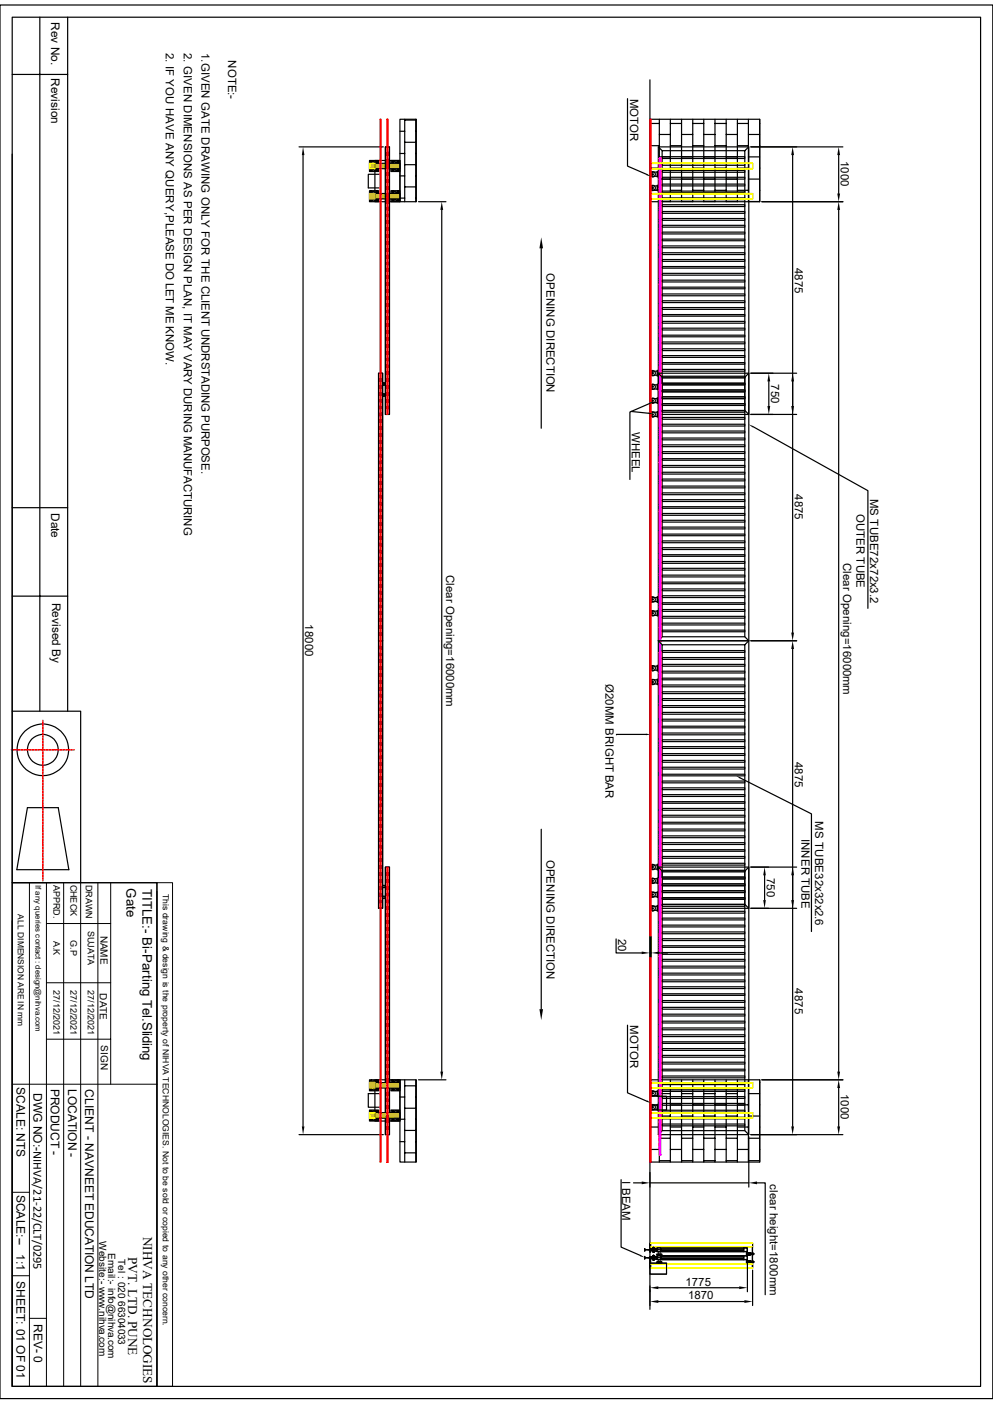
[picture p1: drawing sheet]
<svg xmlns="http://www.w3.org/2000/svg" width="210mm" height="297mm" viewBox="0 0 210 297" stroke-linecap="round" stroke-linejoin="round" font-family="sans-serif">
<defs><g id="words">
<g font-size="2.8">
<text x="26.8" y="187.9" transform="rotate(90 26.8 187.9)">Gate</text>
<text x="30.1" y="188" transform="rotate(90 30.1 188)">TITLE:- Bi-Parting Tel.Sliding</text>
<text x="30.3" y="261.6" transform="rotate(90 30.3 261.6)">NIHVA TECHNOLOGIES</text>
<text x="27.1" y="265.9" transform="rotate(90 27.1 265.9)">PVT. LTD. PUNE</text>
</g>
<g font-size="2.5">
<text x="10.8" y="4.7" transform="rotate(90 10.8 4.7)">Rev No.</text>
<text x="10.8" y="16.6" transform="rotate(90 10.8 16.6)">Revision</text>
<text x="10.8" y="108.5" transform="rotate(90 10.8 108.5)">Date</text>
<text x="11" y="127.5" transform="rotate(90 11 127.5)">Revised By</text>
<text x="3.5" y="230" transform="rotate(90 3.5 230)">SCALE: NTS</text>
<text x="7.1" y="231.2" transform="rotate(90 7.1 231.2)">DWG NO:-NIHVA/21-22/CLT/0295</text>
<text x="10.8" y="230.3" transform="rotate(90 10.8 230.3)">PRODUCT -</text>
<text x="14.4" y="230.3" transform="rotate(90 14.4 230.3)">LOCATION -</text>
<text x="18" y="230.4" transform="rotate(90 18 230.4)">CLIENT - NAVNEET EDUCATION LTD</text>
<text x="3.5" y="252.7" transform="rotate(90 3.5 252.7)">SCALE:--</text>
<text x="3.5" y="265.3" transform="rotate(90 3.5 265.3)">1:1</text>
<text x="3.5" y="271" transform="rotate(90 3.5 271)">SHEET: 01 OF 01</text>
<text x="7.2" y="280" transform="rotate(90 7.2 280)">REV- 0</text>
</g>
<g font-size="2.4">
<text x="35.1" y="11.2" transform="rotate(90 35.1 11.2)">2. IF YOU HAVE ANY QUERY,PLEASE DO LET ME KNOW.</text>
<text x="38.9" y="11.2" transform="rotate(90 38.9 11.2)">2. GIVEN DIMENSIONS AS PER DESIGN PLAN, IT MAY VARY DURING MANUFACTURING</text>
<text x="42.6" y="11.2" transform="rotate(90 42.6 11.2)">1.GIVEN GATE DRAWING ONLY FOR THE CLIENT UNDRSTADING PURPOSE.</text>
<text x="48.3" y="12.8" transform="rotate(90 48.3 12.8)">NOTE:-</text>
<text x="133.3" y="20.9" transform="rotate(90 133.3 20.9)">MOTOR</text>
<text x="177.8" y="34.1" transform="rotate(90 177.8 34.1)">1000</text>
<text x="115.6" y="57.8" transform="rotate(90 115.6 57.8)">OPENING DIRECTION</text>
<text x="168.1" y="56.7" transform="rotate(90 168.1 56.7)">4875</text>
<text x="163.1" y="81.3" transform="rotate(90 163.1 81.3)">750</text>
<text x="133.6" y="91.4" transform="rotate(90 133.6 91.4)">WHEEL</text>
<text x="168.1" y="104.6" transform="rotate(90 168.1 104.6)">4875</text>
<text x="184.1" y="105.5" transform="rotate(90 184.1 105.5)">MS TUBE72x72x3.2</text>
<text x="181.1" y="108.7" transform="rotate(90 181.1 108.7)">OUTER TUBE</text>
<text x="178.3" y="119.1" transform="rotate(90 178.3 119.1)">Clear Opening=16000mm</text>
<text x="94.4" y="121.6" transform="rotate(90 94.4 121.6)">Clear Opening=16000mm</text>
<text x="64.6" y="132.1" transform="rotate(90 64.6 132.1)">18000</text>
<text x="128.1" y="144.7" transform="rotate(90 128.1 144.7)">Ø20MM BRIGHT BAR</text>
<text x="168.1" y="161.2" transform="rotate(90 168.1 161.2)">4875</text>
<text x="172.4" y="173.8" transform="rotate(90 172.4 173.8)">MS TUBE32x32x2.6</text>
<text x="169.5" y="177.4" transform="rotate(90 169.5 177.4)">INNER TUBE</text>
<text x="115.6" y="181.9" transform="rotate(90 115.6 181.9)">OPENING DIRECTION</text>
<text x="162.2" y="185.8" transform="rotate(90 162.2 185.8)">750</text>
<text x="130.8" y="198.5" transform="rotate(90 130.8 198.5)">20</text>
<text x="168.1" y="209.1" transform="rotate(90 168.1 209.1)">4875</text>
<text x="133.3" y="216.9" transform="rotate(90 133.3 216.9)">MOTOR</text>
<text x="177.8" y="231.4" transform="rotate(90 177.8 231.4)">1000</text>
<text x="131.6" y="249.9" transform="rotate(90 131.6 249.9)">I BEAM</text>
<text x="162.8" y="250.6" transform="rotate(90 162.8 250.6)">clear height=1800mm</text>
<text x="145" y="271.9">1775</text>
<text x="145.5" y="274.9">1870</text>
</g>
<g font-size="2.1">
<text x="21.3" y="197.9" transform="rotate(90 21.3 197.9)">NAME</text>
<text x="21.1" y="210.1" transform="rotate(90 21.1 210.1)">DATE</text>
<text x="21.3" y="221.1" transform="rotate(90 21.3 221.1)">SIGN</text>
<text x="21" y="262.6" transform="rotate(90 21 262.6)">Website:- www.nihva.com</text>
<text x="22.9" y="265" transform="rotate(90 22.9 265)">Email:- info@nihva.com</text>
<text x="25" y="266.3" transform="rotate(90 25 266.3)">Tel : 020 66304033</text>
</g>
<g font-size="1.9">
<text x="11.3" y="187.2" transform="rotate(90 11.3 187.2)">APPRD.</text>
<text x="14.9" y="187.1" transform="rotate(90 14.9 187.1)">CHECK</text>
<text x="18.1" y="187.2" transform="rotate(90 18.1 187.2)">DRAWN</text>
<text x="18.5" y="196.9" transform="rotate(90 18.5 196.9)">SUJATA</text>
<text x="11.3" y="199" transform="rotate(90 11.3 199)">A.K</text>
<text x="14.9" y="198.8" transform="rotate(90 14.9 198.8)">G.P</text>
<text x="11.3" y="209.4" transform="rotate(90 11.3 209.4)">27/12/2021</text>
<text x="14.9" y="209.4" transform="rotate(90 14.9 209.4)">27/12/2021</text>
<text x="18.5" y="209.4" transform="rotate(90 18.5 209.4)">27/12/2021</text>
</g>
<g font-size="1.8">
<text x="34.5" y="189.1" transform="rotate(90 34.5 189.1)">This drawing &amp; design is the property of NIHVA TECHNOLOGIES. Not to be sold or copied to any other concern.</text>
<text x="3.8" y="193.4" transform="rotate(90 3.8 193.4)">ALL DIMENSION ARE IN mm</text>
</g>
<text font-size="1.7" x="7.5" y="187.2" transform="rotate(90 7.5 187.2)">If any queries contact : design@nihva.com</text>
</g></defs>
<g fill="none" stroke="#000" stroke-width=".25">
<path d="M137.5 16.9v260.1M137.5 25.2h23.2v17.5h-23.2zM137.5 34h.1v2.3h-.1zM137.5 26.1h1.9M137.5 30.8h1.9M137.5 35.6h1.9M137.9 36.8h.3v.1l-.2 .1zM137.9 39.7h.3v.1l-.2 .1zM138 37.4h.1M138 37h.1M138 39.9h.1M139 36.3h.2v1.1h-.2z"/>
<path d="M139 39.2h.2v1.1h-.2zM139 36.4h-1l-.2 .3v.3l.2 .3h1M139 39.3h-1l-.2 .2v.5l.2 .2h1M139.2 31.1h19.2v56.6h-19.2zM139.2 31.1l.8 .8M139.4 25.2v17.5M139.4 28.4h2.4M139.4 33.2h2.4M139.4 37.9h2.4M140 33.1h17.5v.4h-17.5zM140 34.6h17.5v.4h-17.5zM140 36.1h17.5v.3h-17.5z"/>
<path d="M140 37.5h17.5v.4h-17.5zM140 38.9h17.5v.4h-17.5zM141.8 25.2v17.5M141.8 26.1h2.3M141.8 30.8h2.3M141.8 35.6h2.3M144.1 25.2v17.5M144.1 28.4h2.4M144.1 33.2h2.4M144.1 37.9h2.4M146.5 25.2v17.5M146.5 26.1h2.3"/>
<path d="M146.5 30.8h2.3M146.5 35.6h2.3M148.8 25.2v17.5M148.8 28.4h2.4M148.8 33.2h2.4M148.8 37.9h2.4M151.2 25.2v17.5M151.2 26.1h2.4M151.2 30.8h2.4M151.2 35.6h2.4M153.6 25.2v17.5M153.6 28.4h2.4"/>
<path d="M153.6 33.2h2.4M153.6 37.9h2.4M156 25.2v17.5M156 26.1h2.3M156 30.8h2.3M156 35.6h2.3M158.3 25.2v17.5M158.3 28.4h2.4M158.3 33.2h2.4M158.3 37.9h2.4M158.4 31.1l-.9 .8h-17.5v54.9h17.5v-54.9M160.7 25.2v17.5"/>
<path d="M160.7 26.1h.1M160.7 30.8h.1M160.7 35.6h.1M137.5 40.3h.1v2.4h-.1zM137.5 40.3h1.9M138 40.3h.1M139.4 42.6h2.4M140 40.4h17.5v.4h-17.5zM140 41.9h17.5v.3h-17.5zM140 43.3h17.5v.4h-17.5zM140 44.7h17.5v.4h-17.5zM140 46.2h17.5v.4h-17.5z"/>
<path d="M140 47.7h17.5v.3h-17.5zM140 49.1h17.5v.4h-17.5zM140 50.6h17.5v.3h-17.5zM140 52h17.5v.4h-17.5zM140 53.5h17.5v.3h-17.5zM140 54.9h17.5v.4h-17.5zM140 56.4h17.5v.3h-17.5zM140 57.8h17.5v.4h-17.5zM140 59.3h17.5v.3h-17.5zM141.8 40.3h2.3M144.1 42.6h2.4M146.5 40.3h2.3"/>
<path d="M148.8 42.6h2.4M151.2 40.3h2.4M153.6 42.6h2.4M156 40.3h2.3M158.3 42.6h2.4M160.7 40.3h.1M137.9 78.9h.3v.1l-.2 .1zM138 78.4h.1M138 78.8h.1M139 78.4h.2v1.1h-.2zM139 78.5h-1l-.2 .2v.5l.2 .2h1M139.2 79h19.2v56.6h-19.2z"/>
<path d="M139.2 79l.8 .8M140 60.7h17.5v.4h-17.5zM140 62.2h17.5v.4h-17.5zM140 63.6h17.5v.4h-17.5zM140 65.1h17.5v.3h-17.5zM140 66.5h17.5v.4h-17.5zM140 68h17.5v.4h-17.5zM140 69.4h17.5v.4h-17.5zM140 70.9h17.5v.3h-17.5zM140 72.3h17.5v.4h-17.5zM140 73.8h17.5v.4h-17.5zM140 75.2h17.5v.4h-17.5z"/>
<path d="M140 76.7h17.5v.3h-17.5zM140 78.1h17.5v.4h-17.5zM140 79.6h17.5v.4h-17.5zM158.4 79l-.9 .8h-17.5v54.9h17.5v-54.9M137.9 81.7h.3v.2l-.2 .1zM137.9 84.7h.3v.1l-.2 .1zM137.9 87.6h.3v.1l-.2 .1zM138 81.3h.1M138 81.7h.1M138 85.3h.1M138 84.9h.1M138 88.2h.1"/>
<path d="M138 87.8h.1M139 81.3h.2v1.1h-.2zM139 84.2h.2v1.1h-.2zM139 87.1h.2v1.1h-.2zM139 81.4h-1l-.2 .3v.3l.2 .3h1M139 84.3h-1l-.2 .2v.5l.2 .2h1M139 87.2h-1l-.2 .3v.3l.2 .3h1M140 81.1h17.5v.3h-17.5zM140 82.5h17.5v.4h-17.5zM140 83.9h17.5v.4h-17.5zM140 85.4h17.5v.4h-17.5zM140 86.9h17.5v.3h-17.5z"/>
<path d="M140 88.3h17.5v.4h-17.5zM140 89.7h17.5v.4h-17.5zM140 91.2h17.5v.4h-17.5zM140 92.7h17.5v.3h-17.5zM140 94.1h17.5v.4h-17.5zM140 95.5h17.5v.4h-17.5zM140 97h17.5v.4h-17.5zM140 98.5h17.5v.3h-17.5zM140 99.9h17.5v.4h-17.5zM140 86.8l-.8 .9M157.5 86.8l.9 .9M140 101.3h17.5v.4h-17.5z"/>
<path d="M140 102.8h17.5v.4h-17.5zM140 104.3h17.5v.3h-17.5zM140 105.7h17.5v.4h-17.5zM140 107.2h17.5v.3h-17.5zM140 108.6h17.5v.4h-17.5zM140 110.1h17.5v.3h-17.5zM140 111.5h17.5v.4h-17.5zM140 113h17.5v.3h-17.5zM140 114.4h17.5v.4h-17.5zM140 115.9h17.5v.3h-17.5zM140 117.3h17.5v.4h-17.5zM140 118.8h17.5v.4h-17.5z"/>
<path d="M137.9 129.7h.3v.1l-.2 .1zM137.9 126.7h.3v.2l-.2 .1zM138 129.2h.1M138 129.6h.1M138 126.2h.1M138 126.7h.1M139 129.2h.2v1.1h-.2zM139 126.2h.2v1.2h-.2zM139 129.3h-1l-.2 .2v.5l.2 .2h1M139 126.4h-1l-.2 .2v.4l.2 .3h1M139.2 135.6h19.2v56.6h-19.2zM140 120.2h17.5v.4h-17.5z"/>
<path d="M140 121.7h17.5v.3h-17.5zM140 123.1h17.5v.4h-17.5zM140 124.6h17.5v.4h-17.5zM140 126h17.5v.4h-17.5zM140 127.5h17.5v.3h-17.5zM140 128.9h17.5v.4h-17.5zM140 130.4h17.5v.4h-17.5zM140 131.8h17.5v.4h-17.5zM140 133.3h17.5v.3h-17.5zM140 137.6h17.5v.4h-17.5zM140 139.1h17.5v.4h-17.5zM140 134.7l-.8 .9 .8 .8"/>
<path d="M157.5 134.7l.9 .9-.9 .8h-17.5v54.9h17.5v-54.9M137.9 141.3h.3v.1l-.2 .1zM137.9 144.2h.3v.1l-.2 .1zM138 141.9h.1M138 141.5h.1M138 144.8h.1M138 144.4h.1M139 140.8h.2v1.1h-.2zM139 143.7h.2v1.1h-.2zM139 140.9h-1l-.2 .2v.5l.2 .2h1M139 143.8h-1l-.2 .3v.3l.2 .3h1M140 140.5h17.5v.4h-17.5z"/>
<path d="M140 142h17.5v.4h-17.5zM140 143.5h17.5v.3h-17.5zM140 144.9h17.5v.4h-17.5zM140 146.3h17.5v.4h-17.5zM140 147.8h17.5v.4h-17.5zM140 149.3h17.5v.3h-17.5zM140 150.7h17.5v.4h-17.5zM140 152.1h17.5v.4h-17.5zM140 153.6h17.5v.4h-17.5zM140 155.1h17.5v.3h-17.5zM140 156.5h17.5v.4h-17.5zM140 157.9h17.5v.4h-17.5z"/>
<path d="M140 159.4h17.5v.4h-17.5zM140 160.9h17.5v.3h-17.5zM140 162.3h17.5v.4h-17.5zM140 163.8h17.5v.3h-17.5zM140 165.2h17.5v.4h-17.5zM140 166.7h17.5v.3h-17.5zM140 168.1h17.5v.4h-17.5zM140 169.6h17.5v.3h-17.5zM140 171h17.5v.4h-17.5zM140 172.5h17.5v.3h-17.5zM140 173.9h17.5v.4h-17.5zM140 175.4h17.5v.4h-17.5z"/>
<path d="M140 176.8h17.5v.4h-17.5zM140 178.3h17.5v.3h-17.5zM140 179.7h17.5v.4h-17.5zM137.9 186.3h.3v.1l-.2 .1zM137.9 183.3h.3v.2l-.2 .1zM137.9 189.1h.3v.2l-.2 .1zM137.9 192.1h.3v.1l-.2 .1zM138 185.8h.1M138 186.2h.1M138 182.8h.1M138 183.3h.1M138 189.8h.1"/>
<path d="M138 189.4h.1M138 192.7h.1M138 192.3h.1M139 185.8h.2v1.1h-.2zM139 182.8h.2v1.2h-.2zM139 188.7h.2v1.1h-.2zM139 191.6h.2v1.1h-.2zM139 185.9h-1l-.2 .2v.5l.2 .2h1M139 183h-1l-.2 .2v.4l.2 .3h1M139 188.8h-1l-.2 .2v.4l.2 .3h1M139 191.7h-1l-.2 .2v.5l.2 .2h1M139.2 183.4h19.2v56.6h-19.2z"/>
<path d="M139.2 183.4l.8 .9M140 181.2h17.5v.4h-17.5zM140 182.6h17.5v.4h-17.5zM140 184.1h17.5v.3h-17.5zM140 185.5h17.5v.4h-17.5zM140 187h17.5v.4h-17.5zM140 188.4h17.5v.4h-17.5zM140 189.9h17.5v.3h-17.5zM140 191.3h17.5v.4h-17.5zM140 192.8h17.5v.4h-17.5zM140 194.2h17.5v.4h-17.5zM140 195.7h17.5v.4h-17.5z"/>
<path d="M140 197.1h17.5v.4h-17.5zM140 198.6h17.5v.4h-17.5zM140 191.3l-.8 .9M157.5 191.3l.9 .9M158.4 183.4l-.9 .9h-17.5v54.9h17.5v-54.9M140 200.1h17.5v.3h-17.5zM140 201.5h17.5v.4h-17.5zM140 202.9h17.5v.4h-17.5zM140 204.4h17.5v.4h-17.5zM140 205.9h17.5v.3h-17.5zM140 207.3h17.5v.4h-17.5zM140 208.7h17.5v.4h-17.5z"/>
<path d="M140 210.2h17.5v.4h-17.5zM140 211.7h17.5v.3h-17.5zM140 213.1h17.5v.4h-17.5zM140 214.5h17.5v.4h-17.5zM140 216h17.5v.4h-17.5zM140 217.5h17.5v.3h-17.5zM140 218.9h17.5v.4h-17.5zM137.5 228.4h23.2v17.4h-23.2zM137.5 228.4h.1v2.4h-.1zM137.5 234.8h.1v2.4h-.1zM137.5 231.9h3.5v2.9h-3.5zM137.5 229h1.9"/>
<path d="M137.5 233.7h1.9M137.5 238.4h1.9M137.9 234.1h.3v.2l-.2 .1zM137.9 231.2h.3v.2h-.2zM138 233.6h.1M138 234.1h.1M138 230.8h.1M138 231.2h.1M139 233.6h.2v1.2h-.2zM139 230.8h.2v1.1h-.2zM139 233.8h-1l-.2 .2v.4l.2 .3h1M139 230.9h-1l-.2 .2v.4l.2 .3h1"/>
<path d="M139.4 228.4v17.4M139.4 231.4h2.4M139.4 236.1h2.4M140 220.4h17.5v.3h-17.5zM140 221.8h17.5v.4h-17.5zM140 223.3h17.5v.3h-17.5zM140 224.7h17.5v.4h-17.5zM140 226.2h17.5v.3h-17.5zM140 227.6h17.5v.4h-17.5zM140 229.1h17.5v.3h-17.5zM140 230.5h17.5v.4h-17.5zM140 232h17.5v.4h-17.5z"/>
<path d="M140 233.4h17.5v.4h-17.5zM140 234.9h17.5v.3h-17.5zM140 236.3h17.5v.4h-17.5zM140 237.8h17.5v.4h-17.5zM140 239.2l-.8 .8M141.8 228.4v17.4M141.8 229h2.3M141.8 233.7h2.3M141.8 238.4h2.3M144.1 228.4v17.4M144.1 231.4h2.4M144.1 236.1h2.4"/>
<path d="M146.5 228.4v17.4M146.5 229h2.3M146.5 233.7h2.3M146.5 238.4h2.3M148.8 228.4v17.4M148.8 231.4h2.4M148.8 236.1h2.4M151.2 228.4v17.4M151.2 229h2.4M151.2 233.7h2.4M151.2 238.4h2.4M153.6 228.4v17.4"/>
<path d="M153.6 231.4h2.4M153.6 236.1h2.4M156 228.4v17.4M156 229h2.3M156 233.7h2.3M156 238.4h2.3M157.5 239.2l.9 .8M158.3 228.4v17.4M158.3 231.4h2.4M158.3 236.1h2.4M160.7 228.4v17.4M160.7 229h.1"/>
<path d="M160.7 233.7h.1M160.7 238.4h.1M137.5 243.2h1.9M139.4 240.8h2.4M139.4 245.5h2.4M141.8 243.2h2.3M144.1 240.8h2.4M144.1 245.5h2.4M146.5 243.2h2.3M148.8 240.8h2.4M148.8 245.5h2.4M151.2 243.2h2.4"/>
<path d="M153.6 240.8h2.4M153.6 245.5h2.4M156 243.2h2.3M158.3 240.8h2.4M158.3 245.5h2.4M160.7 243.2h.1M138.9 265.6h.9v.9h-.9zM139 265.7h.7v.7h-.7zM139.8 265.9h17.5v.4h-17.5zM139.8 265.9h17.5v.3h-17.5zM139.8 265.6h17.5M139.8 265.7h17.5"/>
<path d="M139.8 266.5h17.5M139.8 266.4h17.5M157.3 265.6h.8v.9h-.8zM157.3 265.7h.7v.7h-.7z"/>
<circle cx="138.1" cy="36.9" r=".55"/>
<circle cx="138.1" cy="39.7" r=".55"/>
<circle cx="138.1" cy="79" r=".55"/>
<circle cx="138.1" cy="84.8" r=".55"/>
<circle cx="138.1" cy="87.7" r=".55"/>
<circle cx="138.1" cy="81.8" r=".55"/>
<circle cx="138.1" cy="129.8" r=".55"/>
<circle cx="138.1" cy="126.8" r=".55"/>
<circle cx="138.1" cy="141.3" r=".55"/>
<circle cx="138.1" cy="144.3" r=".55"/>
<circle cx="138.1" cy="183.4" r=".55"/>
<circle cx="138.1" cy="189.2" r=".55"/>
<circle cx="138.1" cy="186.4" r=".55"/>
<circle cx="138.1" cy="192.1" r=".55"/>
<circle cx="138.1" cy="234.2" r=".55"/>
<circle cx="138.1" cy="231.3" r=".55"/>
</g>
<g fill="none" stroke="#f0f" stroke-width=".21">
<path d="M139.4 37.3l.2 .1-.2 .1 .2 .1-.2 .1 .2 .1-.2 .2 .2 .1-.2 .1 .2 .2h-.2l.2 .1-.2 .2 .2 .1-.2 .1 .2 .2-.2 .1 .2 .1-.2 .1M139.4 35h.2l-.2 .1 .2 .2-.2 .1 .2 .2h-.2l.2 .1-.2 .2 .2 .1-.2 .1 .2 .1-.2 .1 .2 .1-.2 .1 .2 .2-.2 .1 .2 .2-.2 .1 .2 .1-.2 .1M139.4 37.3h.1M139.4 39.4l.2 .1-.2 .1 .2 .1-.2 .1 .2 .2h-.2l.2 .2-.2 .1 .2 .1M139.4 34.9v.1M139.4 39.4h.1M139.6 33.4l-.2 .1 .2 .2-.2 .1h.2l-.2 .2 .2 .2h-.2l.2 .1-.2 .1 .2 .1-.2 .3h.2l-.2 .1M139.4 41.5h.1M139.4 41.5l.2 .1-.2 .1 .2 .1-.2 .2h.2l-.2 .2 .2 .1-.2 .1 .2 .1-.2 .1 .2 .2-.2 .1 .2 .1-.2 .1 .2 .1-.2 .1 .2 .2-.2 .1 .2 .1-.2 .1 .2 .1-.2 .2 .2 .1-.2 .1 .2 .1-.2 .1 .2 .1-.2 .1 .2 .3h-.2l.2 .1-.2 .1 .2 .1-.2 .2 .2 .1-.2 .1 .2 .1-.2 .1 .2 .2h-.2l.2 .2-.2 .1 .2 .1-.2 .2h.2l-.2 .2 .2 .2-.2 .1h.2l-.2 .1 .2 .2-.2 .1 .2 .1-.2 .1 .2 .2h-.2l.2 .1-.2 .2 .2 .2-.2 .1 .2 .1-.2 .1 .2 .1-.2 .1 .2 .1-.2 .2 .2 .1-.2 .1 .2 .1M139.6 40.4v.1M139.6 49.6l-.2 .1 .2 .1-.2 .1 .2 .1-.2 .2 .2 .1-.2 .1 .2 .1-.2 .1 .2 .1-.2 .1 .2 .2-.2 .1 .2 .1-.2 .1 .2 .1-.2 .2h.2l-.2 .2 .2 .1-.2 .2 .2 .1h-.2l.2 .2-.2 .1 .2 .1-.2 .1 .2 .1-.2 .2 .2 .1-.2 .1 .2 .1-.2 .1 .2 .2-.2 .1 .2 .1-.2 .1 .2 .2h-.2l.2 .1-.2 .2 .2 .1-.2 .1 .2 .1-.2 .1 .2 .1-.2 .2 .2 .1-.2 .1 .2 .1-.2 .1 .2 .2-.2 .1 .2 .1-.2 .1 .2 .1-.2 .2h.2l-.2 .2 .2 .1-.2 .1 .2 .1-.2 .1 .2 .2-.2 .1 .2 .1-.2 .1 .2 .2-.2 .1 .2 .1-.2 .2h.2l-.2 .1 .2 .2-.2 .1 .2 .1-.2 .1 .2 .1-.2 .1 .2 .1-.2 .2 .2 .1-.2 .1 .2 .1-.2 .1 .2 .2-.2 .1 .2 .1-.2 .2 .2 .1-.2 .1h.2l-.2 .2 .2 .2h-.2l.2 .2-.2 .1 .2 .1-.2 .1 .2 .1-.2 .2 .2 .1-.2 .1 .2 .1-.2 .1M139.6 40.5l-.2 .1h.2l-.2 .2 .2 .1-.2 .1 .2 .1-.2 .1 .2 .2-.2 .1"/>
<path d="M139.6 49.6h.1M139.4 61.9l.2 .1-.2 .1 .2 .1-.2 .2h.2l-.2 .2 .2 .1-.2 .1 .2 .1-.2 .1 .2 .2-.2 .1 .2 .1-.2 .1 .2 .1-.2 .2 .2 .1-.2 .1 .2 .1-.2 .1 .2 .2-.2 .1 .2 .1-.2 .2h.2l-.2 .1 .2 .1-.2 .2 .2 .1-.2 .1 .2 .1-.2 .1 .2 .1-.2 .2 .2 .1-.2 .1 .2 .1-.2 .1 .2 .1-.2 .1 .2 .2-.2 .1 .2 .1-.2 .2 .2 .1-.2 .1 .2 .1-.2 .1 .2 .1-.2 .1 .2 .2-.2 .1 .2 .1-.2 .1 .2 .1-.2 .2h.2l-.2 .2 .2 .2h-.2l.2 .1-.2 .1 .2 .2-.2 .1 .2 .2h-.2l.2 .1-.2 .1 .2 .2-.2 .1 .2 .1-.2 .1 .2 .1-.2 .2 .2 .1-.2 .1 .2 .1-.2 .1 .2 .1-.2 .1 .2 .2-.2 .1 .2 .1-.2 .1 .2 .1-.2 .2 .2 .1-.2 .1 .2 .1-.2 .1 .2 .1-.2 .1 .2 .2-.2 .1 .2 .1-.2 .2h.2l-.2 .2 .2 .1-.2 .1 .2 .1-.2 .1 .2 .2-.2 .1 .2 .1-.2 .1 .2 .1-.2 .1 .2 .1-.2 .2 .2 .1-.2 .1 .2 .1-.2 .1 .2 .2-.2 .1 .2 .1-.2 .1 .2 .1-.2 .1 .2 .2-.2 .1 .2 .1-.2 .1 .2 .1-.2 .2 .2 .1-.2 .1 .2 .2-.2 .1 .2 .1-.2 .1 .2 .2h-.2l.2 .2h-.2l.2 .1-.2 .2h.2l-.2 .2 .2 .1-.2 .1 .2 .2h-.2l.2 .2-.2 .1 .2 .1-.2 .1 .2 .1-.2 .2 .2 .1-.2 .1 .2 .1-.2 .1 .2 .2-.2 .1 .2 .1-.2 .1 .2 .1-.2 .1 .2 .1-.2 .2 .2 .1-.2 .1 .2 .1-.2 .1 .2 .1-.2 .2 .2 .1-.2 .1 .2 .1-.2 .1 .2 .2-.2 .1 .2 .2M139.4 61.9h.1M139.4 90.2h.2l-.2 .2 .2 .1-.2 .1 .2 .1-.2 .1 .2 .2-.2 .1h.2l-.2 .3h.2l-.2 .2h.2l-.2 .2 .2 .1M139.4 87.8l.2 .1-.2 .1M139.4 86.9l.2 .1-.2 .1 .2 .1M139.4 85.9l.2 .1-.2 .1 .2 .1-.2 .2 .2 .1-.2 .1M139.4 85.7l.2 .1-.2 .1M139.4 90.1l.2 .1-.2 .1 .2 .1-.2 .2h.2l-.2 .2 .2 .1-.2 .1 .2 .1-.2 .1 .2 .2-.2 .1 .2 .1-.2 .1 .2 .1-.2 .1 .2 .2-.2 .1 .2 .1-.2 .2 .2 .1-.2 .1 .2 .1-.2 .2h.2l-.2 .1 .2 .1-.2 .2 .2 .1-.2 .1 .2 .1-.2 .1 .2 .1-.2 .2h.2l-.2 .2 .2 .1-.2 .1 .2 .1-.2 .2 .2 .2h-.2M139.4 89.9l.2 .1-.2 .1M139.4 88.5h.2l-.2 .1 .2 .2-.2 .2h.2M139.4 86.6l.2 .1-.2 .2"/>
<path d="M139.4 85.3l.2 .2-.2 .2M139.4 85.2l.2 .1-.2 .1M139.4 84.2l.2 .1-.2 .2M139.4 85.1v.2M139.4 95h.1M139.4 84.8h.2M139.4 89.9l.2 .1-.2 .2M139.4 88.5l.2 .1-.2 .2 .2 .1h-.2l.2 .1M139.4 88.1h.2l-.2 .1 .2 .2-.2 .1M139.4 86.6l.2 .2h-.2M139.4 85.3h.2l-.2 .1 .2 .1-.2 .2M139.4 95l.2 .1-.2 .1 .2 .1-.2 .2 .2 .1-.2 .1 .2 .1-.2 .1 .2 .2-.2 .1 .2 .2-.2 .1 .2 .1h-.2l.2 .1-.2 .2 .2 .1-.2 .1 .2 .1-.2 .1 .2 .2-.2 .1 .2 .1-.2 .1 .2 .1-.2 .2 .2 .1-.2 .1 .2 .1-.2 .1 .2 .1-.2 .2h.2l-.2 .3 .2 .1-.2 .1h.2l-.2 .1 .2 .2-.2 .1 .2 .2-.2 .1 .2 .1-.2 .1h.2l-.2 .2 .2 .1-.2 .1 .2 .1-.2 .1 .2 .2-.2 .1 .2 .1-.2 .1 .2 .1-.2 .2 .2 .1-.2 .1 .2 .2-.2 .1 .2 .1-.2 .1 .2 .1-.2 .2 .2 .1-.2 .1 .2 .1-.2 .1 .2 .2-.2 .1 .2 .1-.2 .1 .2 .1-.2 .1 .2 .1-.2 .2 .2 .1h-.2"/>
<path d="M139.4 88v.1M139.4 83.6h.2l-.2 .1 .2 .2M139.4 83.5l.2 .1-.2 .1 .2 .2M139.4 85.9l.2 .1-.2 .2 .2 .1-.2 .1 .2 .1-.2 .1M139.4 84.5h.2l-.2 .2v.3l.2 .1-.2 .1M139.4 84.5l.2 .2h-.2M139.4 87.8h.2l-.2 .2 .2 .1-.2 .1 .2 .2-.2 .1M139.4 81.4l.2 .1-.2 .2h.2l-.2 .2 .2 .1-.2 .2h.2l-.2 .1 .2 .2M139.4 81.4h.1M139.4 86.9h.2l-.2 .2 .2 .1M139.6 89l-.2 .1 .2 .1-.2 .3h.2M139.6 83.9l-.2 .1 .2 .2h-.2"/>
<path d="M139.6 83.9h-.2l.2 .2-.2 .1M139.6 83.1l-.2 .2 .2 .1M139.6 83.1l-.2 .1 .2 .2M139.6 82.7l-.2 .1h.2l-.2 .3h.2M139.6 82.5h-.2l.2 .2M139.6 89.5l-.2 .2 .2 .1-.2 .1M139.6 89l-.2 .2 .2 .1-.2 .1 .2 .1M139.6 87.6l-.2 .2M139.6 87.2l-.2 .1 .2 .1-.2 .1 .2 .1M139.6 84.8l-.2 .2 .2 .1h-.2M139.6 89.5l-.2 .1 .2 .1-.2 .2M139.6 87.2h-.2l.2 .3h-.2l.2 .1"/>
<path d="M139.6 84.8l-.2 .1M139.6 83.4l-.2 .2M139.6 82.7l-.2 .1 .2 .1-.2 .1 .2 .1M139.6 83.4l-.2 .1M139.6 85.7l-.2 .2M139.6 81.3l-.2 .1M139.6 89.5h.1M139.6 91.9v.1M139.4 113.3l.2 .2h-.2l.2 .1-.2 .1 .2 .2-.2 .1 .2 .1-.2 .1 .2 .1-.2 .2 .2 .1-.2 .1 .2 .1-.2 .2 .2 .1h-.2l.2 .2-.2 .1 .2 .1-.2 .1 .2 .1-.2 .2 .2 .1-.2 .1 .2 .1-.2 .1 .2 .2-.2 .1 .2 .2h-.2l.2 .1-.2 .2h.2l-.2 .2 .2 .2h-.2l.2 .1-.2 .1 .2 .2-.2 .1 .2 .1-.2 .1 .2 .1-.2 .2 .2 .1-.2 .1 .2 .1-.2 .1 .2 .1-.2 .1 .2 .2-.2 .1 .2 .1-.2 .1 .2 .1-.2 .1 .2 .2-.2 .1 .2 .1-.2 .1 .2 .1-.2 .2h.2l-.2 .2 .2 .1-.2 .1 .2 .1-.2 .1 .2 .2-.2 .1 .2 .1-.2 .1 .2 .1-.2 .2 .2 .1-.2 .1 .2 .1-.2 .1 .2 .2-.2 .1 .2 .1-.2 .1 .2 .1-.2 .1 .2 .1-.2 .2 .2 .1-.2 .1 .2 .1-.2 .1 .2 .2-.2 .1 .2 .1-.2 .1 .2 .1-.2 .1 .2 .2-.2 .1 .2 .2-.2 .1 .2 .1-.2 .1 .2 .1-.2 .2h.2l-.2 .1 .2 .1-.2 .1 .2 .2-.2 .1 .2 .1-.2 .1 .2 .1-.2 .2h.2l-.2 .2 .2 .1-.2 .1 .2 .1-.2 .1 .2 .2-.2 .1 .2 .2-.2 .1 .2 .1-.2 .1 .2 .1-.2 .1 .2 .1-.2 .1 .2 .2-.2 .1 .2 .1-.2 .1 .2 .1-.2 .1 .2 .1-.2 .2 .2 .1-.2 .1 .2 .1-.2 .1 .2 .2-.2 .1 .2 .1-.2 .2 .2 .1-.2 .1 .2 .1-.2 .1 .2 .2h-.2M139.4 108.4l.2 .1-.2 .1 .2 .1-.2 .1 .2 .1-.2 .2 .2 .1-.2 .1 .2 .1-.2 .1 .2 .1-.2 .2 .2 .1-.2 .1 .2 .1-.2 .1 .2 .2-.2 .1 .2 .1-.2 .1 .2 .1-.2 .2h.2l-.2 .2 .2 .1-.2 .1 .2 .1-.2 .1 .2 .2-.2 .1 .2 .1-.2 .1 .2 .1-.2 .2 .2 .1-.2 .1 .2 .2-.2 .1 .2 .1-.2 .1 .2 .1-.2 .1M139.4 106.3h.2l-.2 .2 .2 .1-.2 .1 .2 .1-.2 .1 .2 .2-.2 .1 .2 .1-.2 .1 .2 .1-.2 .2 .2 .1-.2 .2 .2 .1-.2 .1 .2 .1-.2 .1M139.4 104.2l.2 .1-.2 .1 .2 .1-.2 .1 .2 .1-.2 .2h.2l-.2 .2 .2 .1-.2 .1 .2 .2-.2 .1 .2 .1-.2 .1 .2 .2-.2 .1 .2 .1-.2 .1"/>
<path d="M139.4 104.1v.1M139.4 106.3h.1M139.4 108.4h.1M139.4 113.3h.1M139.4 139.7h.2l-.2 .2 .2 .1-.2 .1 .2 .1-.2 .2 .2 .1M139.4 139l.2 .1M139.4 131.1l.2 .1-.2 .2h.2l-.2 .2 .2 .1-.2 .1 .2 .1-.2 .1 .2 .2-.2 .1 .2 .2-.2 .2 .2 .1h-.2M139.4 138.5l.2 .1-.2 .1M139.4 138.3h.2l-.2 .2M139.4 138l.2 .2M139.4 136.7h.2l-.2 .1 .2 .1-.2 .2 .2 .1-.2 .1 .2 .1-.2 .1 .2 .1-.2 .2 .2 .1M139.4 134.5l.2 .1-.2 .2h.2l-.2 .2 .2 .1-.2 .1 .2 .1-.2 .2 .2 .1-.2 .1 .2 .1-.2 .1 .2 .2h-.2l.2 .2-.2 .1 .2 .1-.2 .1"/>
<path d="M139.4 133v.1l.2 .1-.2 .1 .2 .1-.2 .2h.2l-.2 .3h.2l-.2 .1 .2 .2h-.2l.2 .3h-.2M139.4 132.8l.2 .2-.2 .1M139.4 139.4l.2 .1-.2 .1M139.4 138.8h.2l-.2 .2M139.4 133.2v.1M139.4 139.2l.2 .1M139.4 138.8l.2 .1-.2 .1M139.4 134.5h.1M139.4 136.6v.1M139.4 138.5h.1M139.4 138.7v.1M139.4 139.4l.2 .2-.2 .1"/>
<path d="M139.4 131.1h.1M139.4 139.6v.1M139.4 139.7h.2v.2M139.6 139.3l-.2 .1M139.6 137.9l-.2 .1M139.6 138.2l-.2 .1M139.6 139.1l-.2 .1M139.4 159.4h.2l-.2 .2 .2 .1-.2 .1 .2 .1-.2 .2h.2l-.2 .2 .2 .1-.2 .1 .2 .1-.2 .2 .2 .1-.2 .1 .2 .1-.2 .1 .2 .1-.2 .2h.2l-.2 .2 .2 .1-.2 .1 .2 .2-.2 .1 .2 .1-.2 .1 .2 .1-.2 .1 .2 .1-.2 .2h.2l-.2 .2 .2 .1-.2 .1 .2 .1-.2 .1 .2 .2-.2 .1 .2 .1-.2 .1 .2 .1-.2 .2 .2 .1-.2 .1 .2 .2-.2 .1 .2 .1-.2 .1 .2 .1-.2 .1 .2 .1-.2 .1 .2 .1-.2 .2 .2 .1-.2 .1 .2 .1-.2 .1 .2 .2-.2 .1M139.4 143.7h.2l-.2 .1 .2 .2-.2 .1 .2 .1-.2 .2 .2 .1-.2 .1 .2 .1-.2 .1 .2 .1-.2 .1 .2 .1-.2 .1 .2 .2-.2 .1 .2 .1-.2 .1 .2 .2-.2 .1M139.4 141.6h.2l-.2 .1 .2 .2-.2 .1 .2 .1-.2 .1 .2 .1-.2 .2h.2l-.2 .2 .2 .1-.2 .1 .2 .1-.2 .2 .2 .1-.2 .2 .2 .1h-.2M139.4 141.5v.1M139.4 146h.1"/>
<path d="M139.4 159.3v.1M139.4 146l.2 .1-.2 .1 .2 .1-.2 .1 .2 .2-.2 .1 .2 .1-.2 .1 .2 .1-.2 .2h.2l-.2 .2 .2 .1-.2 .1 .2 .1-.2 .1 .2 .2-.2 .1 .2 .1-.2 .1 .2 .1-.2 .1 .2 .2-.2 .1 .2 .1-.2 .2 .2 .1-.2 .1 .2 .1-.2 .2h.2l-.2 .1 .2 .1-.2 .1 .2 .2-.2 .1 .2 .1-.2 .1 .2 .1-.2 .2h.2l-.2 .2 .2 .1-.2 .1 .2 .1-.2 .1 .2 .2-.2 .1 .2 .1-.2 .1 .2 .1-.2 .2 .2 .1-.2 .1 .2 .1-.2 .2 .2 .1-.2 .1 .2 .2-.2 .1 .2 .1h-.2l.2 .1-.2 .2 .2 .1-.2 .1 .2 .1-.2 .1 .2 .2-.2 .1 .2 .1-.2 .1 .2 .1-.2 .2 .2 .1-.2 .1 .2 .1-.2 .1 .2 .1-.2 .2h.2l-.2 .3h.2l-.2 .1 .2 .1-.2 .1 .2 .2-.2 .1 .2 .1-.2 .2 .2 .1-.2 .1h.2l-.2 .2 .2 .1-.2 .1 .2 .1-.2 .1 .2 .2-.2 .1 .2 .1-.2 .1 .2 .1-.2 .2 .2 .1-.2 .1 .2 .2-.2 .1 .2 .1-.2 .1 .2 .1-.2 .2 .2 .1h-.2M139.4 143.6v.1M139.6 140.5h.1M139.6 140.5l-.2 .1 .2 .1-.2 .1 .2 .1-.2 .2 .2 .1-.2 .1 .2 .2h-.2M139.4 170.6l.2 .1-.2 .1 .2 .1-.2 .2 .2 .1-.2 .1 .2 .1-.2 .1 .2 .2h-.2l.2 .2-.2 .1 .2 .1-.2 .1 .2 .1-.2 .2 .2 .1-.2 .1 .2 .1-.2 .1 .2 .2-.2 .1 .2 .2h-.2l.2 .1-.2 .2h.2l-.2 .2 .2 .2h-.2l.2 .1-.2 .1 .2 .2-.2 .1 .2 .1-.2 .1 .2 .1-.2 .2 .2 .1-.2 .1 .2 .1-.2 .1 .2 .1-.2 .1 .2 .2-.2 .1 .2 .1-.2 .1 .2 .1-.2 .1 .2 .2-.2 .1 .2 .1-.2 .1 .2 .1-.2 .2h.2l-.2 .2 .2 .1-.2 .1 .2 .1-.2 .1 .2 .2-.2 .1 .2 .1-.2 .1 .2 .1-.2 .2 .2 .1-.2 .1 .2 .1-.2 .1 .2 .2-.2 .1 .2 .1-.2 .1 .2 .1-.2 .1 .2 .1-.2 .2 .2 .1-.2 .1 .2 .1-.2 .1 .2 .2-.2 .1 .2 .1-.2 .1 .2 .1-.2 .1 .2 .2-.2 .1 .2 .2-.2 .1 .2 .1-.2 .1 .2 .1-.2 .2h.2l-.2 .1 .2 .1-.2 .1 .2 .2-.2 .1 .2 .1-.2 .1 .2 .1-.2 .2h.2l-.2 .2 .2 .1-.2 .1 .2 .1-.2 .1 .2 .2-.2 .1 .2 .2-.2 .1 .2 .1-.2 .1 .2 .1-.2 .1 .2 .1-.2 .1 .2 .2-.2 .1 .2 .1-.2 .1 .2 .1-.2 .1 .2 .1-.2 .2 .2 .1-.2 .1 .2 .2-.2 .1 .2 .1M139.4 168.5l.2 .1-.2 .1 .2 .2-.2 .1h.2l-.2 .2 .2 .1-.2 .1 .2 .1M139.4 166.4l.2 .1-.2 .1 .2 .1-.2 .1 .2 .2-.2 .1 .2 .1-.2 .2h.2M139.4 166.4h.1M139.4 168.5h.1M139.4 170.6h.1M139.6 167.5l-.2 .1h.2l-.2 .2 .2 .1-.2 .1 .2 .1-.2 .1 .2 .2-.2 .1"/>
<path d="M139.6 169.6h-.2l.2 .2-.2 .1 .2 .2-.2 .1 .2 .1-.2 .1 .2 .1-.2 .1M139.6 167.4v.1M139.6 169.5v.1M139.4 194.6l.2 .1-.2 .2h.2l-.2 .2 .2 .1-.2 .1 .2 .2h-.2l.2 .2-.2 .1 .2 .1-.2 .2 .2 .1-.2 .1 .2 .1M139.4 187.1l.2 .1M139.4 194.1l.2 .1-.2 .1 .2 .3h-.2M139.4 192.3l.2 .1-.2 .1M139.4 190.2h.2l-.2 .3 .2 .1h-.2M139.4 189.5l.2 .1-.2 .1M139.4 194.6l.2 .1-.2 .1 .2 .1-.2 .1 .2 .2-.2 .1 .2 .1-.2 .1 .2 .1-.2 .1 .2 .1-.2 .2 .2 .1-.2 .1 .2 .1-.2 .1 .2 .2-.2 .1 .2 .1-.2 .1 .2 .2-.2 .1 .2 .1-.2 .1 .2 .1-.2 .1 .2 .1-.2 .2 .2 .1-.2 .1 .2 .1-.2 .1 .2 .1-.2 .1 .2 .2-.2 .1 .2 .1-.2 .1 .2 .2-.2 .1h.2l-.2 .2 .2 .1-.2 .1 .2 .1-.2 .1 .2 .2-.2 .1 .2 .1-.2 .2 .2 .1-.2 .1 .2 .1-.2 .2 .2 .1h-.2l.2 .2-.2 .1 .2 .1-.2 .1 .2 .1-.2 .1 .2 .1-.2 .2 .2 .1-.2 .1 .2 .1-.2 .2 .2 .1-.2 .1 .2 .1-.2 .1 .2 .1-.2 .1 .2 .1-.2 .2 .2 .2-.2 .1h.2l-.2 .1 .2 .1-.2 .2 .2 .1-.2 .2 .2 .1h-.2l.2 .2-.2 .1 .2 .1-.2 .1 .2 .1-.2 .2h.2l-.2 .2 .2 .1-.2 .1 .2 .1-.2 .1 .2 .2-.2 .1 .2 .2h-.2l.2 .1-.2 .2 .2 .1-.2 .1 .2 .1-.2 .1 .2 .1-.2 .2 .2 .1-.2 .1 .2 .1-.2 .1 .2 .1-.2 .2 .2 .1-.2 .1 .2 .1-.2 .1 .2 .1-.2 .2 .2 .1-.2 .1 .2 .1-.2 .1 .2 .1-.2 .1 .2 .2-.2 .1 .2 .2-.2 .1h.2l-.2 .3h.2l-.2 .1 .2 .1-.2 .1 .2 .2-.2 .1 .2 .1-.2 .1 .2 .1-.2 .2h.2l-.2 .2 .2 .1-.2 .1 .2 .1-.2 .1 .2 .2-.2 .1 .2 .2-.2 .1 .2 .1-.2 .1M139.4 193.2l.2 .1-.2 .2M139.4 192.7l.2 .2h-.2l.2 .1-.2 .2"/>
<path d="M139.4 189.8l.2 .3M139.4 189.7h.2l-.2 .2M139.4 189.5h.2l-.2 .2M139.4 188.6v.2M139.4 189.4v.1M139.4 189.6v.1M139.4 192.7h.1M139.4 193.5h.2M139.4 194.1l.2 .2-.2 .1M139.4 193.2l.2 .2h-.2M139.4 190.2h.2l-.2 .2 .2 .1-.2 .1M139.4 189.7l.2 .1-.2 .1 .2 .2"/>
<path d="M139.4 192.5h.1M139.4 192.5l.2 .1M139.4 193.9l.2 .1M139.4 189.2l.2 .1M139.4 188l.2 .1-.2 .2h.2M139.4 188h.2l-.2 .2 .2 .1M139.4 190.6l.2 .1-.2 .1 .2 .3M139.4 188.9l.2 .2-.2 .1M139.4 192.3h.2l-.2 .1 .2 .2M139.4 185.9l.2 .1-.2 .2h.2l-.2 .2 .2 .1-.2 .1 .2 .2M139.4 185.9h.1M139.4 187.5l.2 .1"/>
<path d="M139.4 190.6v.1M139.4 191.3l.2 .1-.2 .2h.2M139.4 192.2v.1M139.4 188.7l.2 .1-.2 .1M139.4 189l.2 .1M139.6 188.3l-.2 .2 .2 .1-.2 .1M139.6 186.8l-.2 .1h.2M139.6 189.1h.1M139.6 193.5v.1M139.6 188.8l-.2 .1M139.6 188.3l-.2 .1 .2 .2h-.2M139.6 187.6l-.2 .1 .2 .2"/>
<path d="M139.6 187.2h-.2l.2 .2-.2 .1M139.6 186.9l-.2 .2M139.6 186.7l-.2 .1 .2 .1M139.6 194l-.2 .1M139.6 193.5l-.2 .2 .2 .1-.2 .1M139.6 192.6l-.2 .1 .2 .1-.2 .2 .2 .1-.2 .1M139.6 192.2h-.2M139.6 191.6l-.2 .2 .2 .4M139.6 191l-.2 .1h.2l-.2 .3h.2l-.2 .2 .2 .1M139.6 191.1h-.2l.2 .2h-.2M139.6 189.3l-.2 .1M139.6 194.4l-.2 .2"/>
<path d="M139.6 193.6h-.2l.2 .1-.2 .3h.2M139.6 191.7h-.2l.2 .2-.2 .1 .2 .2M139.6 190.7l-.2 .1 .2 .2M139.6 190.1l-.2 .1M139.6 187.9l-.2 .1M139.6 187.2l-.2 .2 .2 .1h-.2M139.6 189.1h-.2l.2 .2M139.6 185.8l-.2 .1M139.6 196.3v.2M139.6 192.6l-.2 .1M139.4 212.9l.2 .1-.2 .1 .2 .1-.2 .1 .2 .1-.2 .2 .2 .1-.2 .1 .2 .1-.2 .1 .2 .1-.2 .1 .2 .2-.2 .1 .2 .1-.2 .1 .2 .1-.2 .2 .2 .1-.2 .1 .2 .1-.2 .1 .2 .2h-.2l.2 .3h-.2l.2 .1M139.4 212.9h.1"/>
<path d="M139.6 216.1l-.2 .1h.2l-.2 .2 .2 .1-.2 .1 .2 .2-.2 .1 .2 .1-.2 .1 .2 .1-.2 .1 .2 .1-.2 .2h.2l-.2 .2 .2 .2h-.2l.2 .1-.2 .1 .2 .2-.2 .1 .2 .1-.2 .1 .2 .1-.2 .1 .2 .2-.2 .1 .2 .1-.2 .1 .2 .2-.2 .1 .2 .1-.2 .1 .2 .1-.2 .1 .2 .1-.2 .1 .2 .2-.2 .1 .2 .1-.2 .1 .2 .1-.2 .2 .2 .1-.2 .1 .2 .1-.2 .1 .2 .2h-.2l.2 .3h-.2l.2 .1-.2 .1 .2 .1-.2 .2 .2 .1-.2 .1 .2 .1-.2 .1 .2 .2-.2 .1 .2 .1-.2 .1 .2 .1-.2 .1 .2 .1-.2 .2 .2 .1-.2 .1 .2 .1-.2 .1 .2 .2-.2 .1 .2 .1-.2 .1 .2 .1-.2 .1 .2 .2-.2 .1 .2 .1-.2 .1 .2 .1-.2 .2h.2l-.2 .2 .2 .1-.2 .1 .2 .1-.2 .1 .2 .2-.2 .1 .2 .1-.2 .1 .2 .1-.2 .2h.2l-.2 .2 .2 .1-.2 .1 .2 .2-.2 .1 .2 .1-.2 .1 .2 .1-.2 .1 .2 .1-.2 .2 .2 .1-.2 .1 .2 .1-.2 .1 .2 .2-.2 .1 .2 .1-.2 .2 .2 .1-.2 .1 .2 .1-.2 .1 .2 .2h-.2l.2 .1-.2 .1 .2 .1-.2 .2 .2 .1-.2 .1 .2 .1-.2 .1 .2 .2-.2 .1 .2 .1-.2 .1 .2 .1-.2 .2h.2l-.2 .2 .2 .1-.2 .1 .2 .1-.2 .2 .2 .1-.2 .1 .2 .1-.2 .1 .2 .1-.2 .2 .2 .1-.2 .1 .2 .1-.2 .1 .2 .1-.2 .2 .2 .1-.2 .2 .2 .1-.2 .1 .2 .1-.2 .1 .2 .1-.2 .1 .2 .1-.2 .1 .2 .1-.2 .2 .2 .1-.2 .1 .2 .2-.2 .1 .2 .1-.2 .1 .2 .2h-.2l.2 .2-.2 .1 .2 .1-.2 .1v.1l.2 .2-.2 .1 .2 .1h-.2M139.6 216v.1M139.4 237.5l.2 .2-.2 .1 .2 .1-.2 .1 .2 .2-.2 .1 .2 .1-.2 .1 .2 .2-.2 .1h.2l-.2 .3h.2l-.2 .2h.2l-.2 .1 .2 .2-.2 .1 .2 .1-.2 .2h.2l-.2 .2h.2l-.2 .2 .2 .2h-.2l.2 .2-.2 .1 .2 .1-.2 .1M139.4 237.2v.2h.2l-.2 .2M139.4 237.7v.1M139.4 243.7l.2 .1-.2 .2h.2l-.2 .2 .2 .1M139.4 241.1l.2 .1-.2 .1 .2 .2-.2 .1 .2 .1-.2 .2h.2l-.2 .2h.2l-.2 .2 .2 .1-.2 .1 .2 .1-.2 .2h.2l-.2 .2 .2 .2h-.2l.2 .2-.2 .1 .2 .1-.2 .1M139.4 241.1h.1M139.4 243.7h.1M139.6 244.3v.1"/>
</g>
<path d="M139.6 33.4h.2v211h-.2M139.6 92h.2M139.6 81.3h.2M139.6 139.9h.2M139.6 137.9h.2M139.6 196.5h.2M139.6 185.8h.2" fill="none" stroke="#f0f" stroke-width=".25"/>
<g fill="none" stroke="#000" stroke-width=".21">
<path d="M137.5 34v2.3M137.5 40.3v2.4M137.5 228.4v2.4M137.5 234.8v2.4M138 265.8v.1M138.1 265.9h.1M138.1 265.9v.1M138.1 265.8h.1M138.3 265.9h.1M138.3 265.8h.1M138.3 266.1v.3M138.3 266.4h.1"/>
<path d="M138.3 265.8v.1M138.4 265.8h.1M138.4 265.9h-.1"/>
</g>
<g fill="none" stroke="#ff0" stroke-width=".25">
<path d="M137.6 34.5h21.6v1.2h-21.6zM137.6 35.6l.2 .1M137.6 34.9v.1M137.6 35.2v.1M137.6 35.6v.1M137.6 34.6h.1M137.6 34.5v.2M137.6 35.6l.1 .1M137.7 34.5l.1 .1M137.8 34.5v.1M137.8 35.6l.1 .1M137.8 34.5l.2 .1"/>
<path d="M137.9 34.5l.1 .1M138 35.6v.1M138 34.5v.1M138 35.6l-.1 .1M138 35.6l.1 .1M138 34.5l.1 .1M138.1 34.5v.1M138.1 35.6l.1 .1M138.2 34.5l.1 .1M138.2 35.6v.1M138.2 34.6h.1M138.3 34.5v.1"/>
<path d="M138.3 35.7h.2M138.3 35.6l.1 .1M138.4 34.6h.1M138.5 34.5l.1 .1M138.5 35.6h.1M138.6 35.6h.1M138.6 34.6h.1M138.6 34.5v.1M138.6 35.6l.1 .1M138.6 34.5l.1 .1M138.7 35.6l.1 .1M138.7 34.5l.1 .1"/>
<path d="M138.8 34.5l.1 .1M138.8 35.6l.1 .1M138.9 34.5v.1M138.9 35.6v.1M138.9 34.5l.1 .1M138.9 35.7h.2M139 35.6v.1M139 34.5l-.1 .1M139.1 34.5v.1M139.1 35.6l.1 .1M139.2 35.6l.1 .1M139.2 34.6h.1"/>
<path d="M139.3 34.5l.1 .1M139.4 34.5l-.1 .1M139.4 35.6v.1M139.4 35.7h.1M139.4 34.5l.1 .1M139.5 34.5l.1 .1M139.5 35.6l.1 .1M139.6 35.6l.1 .1M139.6 34.6h.1M139.7 34.5l.1 .1M139.7 35.7l-.1-.1 .4 .1M139.8 34.5l.1 .1"/>
<path d="M139.9 34.5l.1 .1M140 35.6l.1 .1M140 34.5v.1M140 35.6v.1M140 34.5l.1 .1M140.1 34.5l.1 .1M140.1 35.6l.1 .1M140.2 35.6l.1 .1M140.2 34.5h.2M140.3 34.5v.1M140.3 34.5l.1 .1M140.3 35.6l.1 .1"/>
<path d="M140.4 35.6l.1 .1M140.5 35.6l-.2 .1M140.5 34.5l.1 .1M140.5 35.6l.1 .1M140.6 34.5l.1 .1M140.6 35.6l.1 .1M140.7 34.5v.1M140.8 34.5l-.1 .1M140.8 34.5l.1 .1M140.8 35.7l-.1-.1 .1 .1M140.8 35.6l.1 .1M140.9 34.5l.1 .1"/>
<path d="M140.9 35.6l.1 .1M141 34.5h.1M141.1 34.5l.1 .1M141.1 35.6v.1M141.1 35.6l.1 .1M141.2 34.5l.1 .1M141.2 35.6l.1 .1M141.3 34.5l.1 .1M141.4 35.6l.1 .1M141.4 34.5v.1M141.4 35.7h.1M141.5 34.5l.1 .1"/>
<path d="M141.6 35.6v.1M141.6 34.5v.1M141.6 35.6l.1 .1M141.6 34.5h.2M141.7 34.5v.1M141.8 35.6v.1M141.8 35.6l.1 .1M141.9 34.5l.3 .1M141.9 35.6l-.1 .1M141.9 35.6l.1 .1M142 35.6l.1 .1M142.1 34.5l.1 .1"/>
<path d="M142.1 35.6l.2 .1M142.1 35.6l.1 .1M142.2 34.5v.1M142.2 34.5l.1 .1M142.3 35.6l.1 .1M142.3 34.5h.2M142.4 34.5l.1 .1M142.5 35.6v.1M142.5 34.5l.1 .1M142.6 35.6v.1M142.6 34.5l.1 .1M142.7 35.7h.1"/>
<path d="M142.7 34.5l.2 .1M142.8 35.6l.1 .1M142.8 35.7h.2M142.8 34.6h.1M142.9 34.5l.1 .1M143 35.6v.1M143 34.5v.1M143 35.6l.1 .1M143 34.5l.1 .1M143.1 35.6l.2 .1M143.1 35.6l.1 .1M143.1 34.5v.1"/>
<path d="M143.2 35.6l.1 .1M143.3 34.5v.1M143.3 34.5h.2M143.3 35.6h.1M143.4 34.5l.1 .1M143.4 35.6l.2 .1M143.5 35.6l.1 .1M143.6 34.5v.1M143.6 34.5l.1 .1M143.7 35.6v.1M143.7 34.5l.1 .1M143.7 35.6l.1 .1"/>
<path d="M143.8 35.6v.1M143.8 34.5l.1 .1M143.8 35.6l.2 .1M143.8 35.6l.1 .1M143.9 34.5l-.1 .1M143.9 34.5l.1 .1M144 34.5l.1 .1M144 35.6h.1M144.1 34.5l.1 .1M144.2 34.5v.1M144.2 35.7h.2M144.2 35.6l.1 .1"/>
<path d="M144.3 34.5l-.2 .1M144.4 34.5v.1M144.4 34.5h.2M144.4 35.6v.1M144.4 35.6l.1 .1M144.5 34.5l.1 .1M144.6 35.7h.1M144.6 34.5l.1 .1M144.7 34.5l.1 .1M144.7 35.7h.1M144.8 34.5l.1 .1M144.8 34.6h.1"/>
<path d="M144.9 35.6l.1 .1M144.9 35.7h.1M145 34.5l.1 .1M145 35.6l.1 .1M145.1 34.5l.1 .1M145.2 35.6v.1M145.2 34.5h.1M145.3 35.6l.1 .1M145.3 35.7h.1M145.4 34.5l.1 .1M145.4 35.6l.1 .1M145.5 34.5v.1"/>
<path d="M145.5 35.6l.1 .1M145.5 35.6h.2M145.6 34.6h.1M145.6 35.6l.1 .1M145.7 34.5h.1M145.7 35.6l.1 .1M145.8 35.6l.1 .1M145.8 34.5h.1M145.9 35.6l.1 .1zM146 34.5v.1M146 35.6l.1 .1M146.1 34.5v.1"/>
<path d="M146.1 35.6v.1M146.1 34.5l.4 .1M146.2 34.5l.1 .1M146.3 35.7h.2M146.3 35.6v.1M146.3 34.5v.1M146.3 35.6l.1 .1M146.5 35.6l.1 .1M146.5 34.5l.1 .1M146.6 34.5h.1M146.6 35.6v.1M146.7 35.7h.1"/>
<path d="M146.7 34.5l.1 .1M146.8 35.6l.1 .1M146.9 34.5v.1M146.9 35.6v.1M147 35.6l.1 .1M147 35.7h.2M147 34.5l.1 .1M147.1 34.5l.1 .1M147.2 34.5l.2 .1M147.2 35.6v.1M147.2 34.5l.1 .1M147.3 34.5l.1 .1"/>
<path d="M147.3 35.6l.1 .1M147.4 35.6v.1M147.4 34.5l.1 .1M147.4 35.6l-.1 .1M147.4 35.6l.1 .1M147.5 34.5v.1M147.5 35.6l.3 .1M147.5 34.5l.2 .1M147.6 34.5l.1 .1M147.7 35.6v.1M147.7 34.5l.1 .1M147.8 34.5v.1"/>
<path d="M147.8 35.6l.1 .1M147.9 34.5v.1M147.9 35.6l.1 .1M148 34.5v.1M148 34.6h.1M148 34.5l.1 .1M148 35.7h.2M148 35.6l.1 .1M148.1 34.6h.1M148.2 34.5h.2M148.2 35.6l.1 .1M148.3 34.5l.1 .1"/>
<path d="M148.3 35.6v.1M148.3 35.6h.2M148.3 35.6l.1 .1M148.4 35.6l.1 .1M148.5 34.5v.1M148.5 34.5l.1 .1M148.5 35.6l.1 .1M148.6 34.5h.2M148.6 35.6v.1M148.6 35.6l.1 .1M148.7 35.6l.2 .1M148.7 34.5l.1 .1"/>
<path d="M148.8 35.6v.1M148.8 34.5v.1M148.9 34.5v.1M148.9 35.6v.1M148.9 35.6l.1 .1M149 34.5l.1 .1M149.1 34.5v.1M149.1 35.6l.1 .1M149.1 34.5l-.1 .1M149.1 35.6v.1M149.2 34.5l.1 .1M149.2 35.6l.1 .1"/>
<path d="M149.3 34.5l.1 .1M149.3 35.6l.1 .1M149.4 34.5v.1M149.4 34.6h.1M149.4 34.5l.1 .1M149.5 35.6l.2 .1M149.5 34.5l.1 .1M149.5 35.6v.1M149.6 34.5v.1M149.6 34.5h.2M149.7 35.6v.1M149.7 35.6l.2 .1"/>
<path d="M149.7 34.5l.1 .1M149.8 35.6l.1 .1M149.9 34.5v.1M149.9 35.6l.1 .1M150 35.6l.1 .1M150.1 34.5l.1 .1M150.2 34.5l-.2 .1M150.2 35.7h.1M150.2 35.6v.1M150.2 34.5l.1 .1M150.3 34.5l.1 .1M150.3 35.6l.1 .1"/>
<path d="M150.4 34.5l.2 .1M150.4 35.6l.1 .1M150.5 34.5v.1M150.5 35.7l-.1-.1 .2 .1M150.6 35.6l.1 .1M150.6 34.5l.1 .1M150.7 35.6v.1M150.7 34.5l.2 .1M150.7 35.6h.2M150.7 34.5h.1M150.8 35.6l.2 .1M150.9 34.5l.1 .1"/>
<path d="M151 35.6v.1M151 34.5v.1M151 34.5l.3 .1M151 35.6l.1 .1M151.1 34.5l.1 .1M151.2 35.6v.1M151.2 35.7h.1M151.2 34.5l.2 .1M151.3 35.6l.1 .1M151.4 35.6l.2 .1M151.5 35.6h.1M151.5 34.5v.1"/>
<path d="M151.6 34.5l-.1 .1M151.6 34.5l.1 .1M151.6 35.6h.1M151.7 34.5v.1M151.7 34.5h.2M151.8 34.5l.1 .1M151.8 35.6l.1 .1M151.8 35.7h.2M152 34.5l.1 .1M152 35.6l.1 .1M152.1 35.6v.1M152.1 34.5h.1"/>
<path d="M152.2 35.7h.1M152.3 34.5v.1M152.3 34.5l.1 .1M152.4 34.5v.1M152.4 35.7h.1M152.5 34.5v.1M152.5 35.6l.1 .1M152.6 34.5l-.1 .1M152.6 35.6l.1 .1M152.7 35.6l-.2 .1M152.7 34.5v.1M152.7 34.5l.1 .1"/>
<path d="M152.7 35.6l.1 .1M152.8 34.5h.2M152.8 35.6l.1 .1M152.9 35.6l.2 .1M152.9 34.5l.1 .1M152.9 35.7h.1M153 34.5l.1 .1M153.1 34.5l.1 .1M153.1 35.6v.1M153.2 34.5l.1 .1M153.3 35.6v.1M153.3 34.5l.1 .1"/>
<path d="M153.3 35.6h-.2M153.4 35.6l.1 .1M153.4 34.5l.1 .1M153.5 35.6v.1M153.5 35.6l.1 .1M153.5 34.5l.2 .1M153.5 35.6l.3 .1M153.6 35.6l.1 .1M153.6 34.5v.1M153.7 34.6h.1M153.8 35.6v.1M153.8 34.5l.3 .1"/>
<path d="M153.8 34.5l.1 .1M153.9 35.6l.1 .1M153.9 34.5l.1 .1M154 34.5v.1M154 35.6h.1M154.1 35.6l-.2 .1M154.1 34.5v.1M154.1 35.6l.1 .1M154.1 34.5l.1 .1M154.2 35.6l.1 .1M154.2 34.5l.2 .1M154.3 34.5v.1"/>
<path d="M154.3 34.5l.1 .1M154.3 35.7h.1M154.4 34.5l.1 .1M154.4 35.6l.1 .1M154.5 35.6l.1 .1M154.5 34.5l.1 .1M154.6 35.6v.1M154.6 35.6l.2 .1M154.6 34.5v.1M154.6 35.6l.1 .1M154.7 34.5l.1 .1M154.8 35.6v.1"/>
<path d="M154.8 34.5l.1 .1M154.9 35.6v.1M154.9 34.6h.1M154.9 34.6h.2M155 35.7h.2M155 35.6l.1 .1M155.1 34.5v.1M155.1 34.5l.1 .1M155.2 35.6v.1M155.2 34.5v.1M155.2 35.6h.1M155.2 34.5l.1 .1"/>
<path d="M155.3 35.6l.2 .1M155.3 34.6h.1M155.3 34.5l.1 .1M155.4 35.6v.1M155.4 34.5l.1 .1M155.5 35.6l.1 .1M155.5 34.5l.1 .1M155.6 34.5l.1 .1M155.7 35.6v.1M155.7 34.5l-.1 .1M155.7 35.7h.1M155.8 34.5l.1 .1"/>
<path d="M155.9 35.6v.1M155.9 34.5v.1M155.9 34.5h.2M156 35.6v.1M156 35.6l.2 .1M156 34.5v.1M156 35.6l.1 .1M156.2 34.6h.1M156.2 35.6l.1 .1M156.3 34.5l.1 .1M156.3 35.6l.1 .1M156.3 35.6h.2"/>
<path d="M156.4 34.5l-.1 .1M156.4 35.6l.1 .1M156.5 34.5h.1M156.5 35.6l.1 .1M156.5 34.5l.1 .1M156.6 35.6l.1 .1M156.6 34.5h.2M156.7 34.5l.1 .1M156.7 35.6l.1 .1h-.1M156.8 34.5l.1 .1M156.9 35.6v.1M156.9 34.5l.1 .1"/>
<path d="M157 35.6v.1M157 34.5l.2 .1M157.1 34.5v.1M157.1 35.6l.1 .1M157.1 35.7h.2M157.2 34.5l.1 .1M157.3 35.6l.1 .1M157.3 34.5l.1 .1M157.4 35.6v.1M157.4 34.5v.1M157.4 35.6h.1M157.5 35.7h.1"/>
<path d="M157.5 34.5l.1 .1M157.6 34.5v.1M157.6 35.6l.2 .1M157.6 34.5h.2M157.7 35.6l.2 .1M157.7 34.5l.1 .1M157.8 35.6l.1 .1M157.9 34.5v.1M157.9 34.5l.1 .1M158 35.6l.1 .1M158 34.5l.2 .1M158.1 34.5l.1 .1"/>
<path d="M158.2 35.6v.1M158.2 34.5v.1M158.2 34.5l.1 .1M158.2 35.6l.1 .1M158.3 34.5l.3 .1M158.3 35.6l.1 .1M158.4 35.6v.1M158.4 35.6h.2M158.4 34.5l.2 .1M158.5 35.6l.1 .1M158.6 35.6l.1 .1M158.7 34.5h.1"/>
<path d="M158.7 35.6l.1 .1M158.7 34.5l.1 .1M158.8 34.5v.1M158.8 35.6h.1M158.8 35.7h.2M158.9 34.5l.1 .1M159 35.6v.1M159 34.5l.1 .1M159 35.6l.1 .1M159.1 35.6h.1M159.1 34.5l.1 .2M159.1 35.6l.1 .1"/>
<path d="M159.2 34.9v.1M159.2 35.2v.1M159.2 35.6v.1M137.6 40.9h21.6v1.2h-21.6zM137.6 42l.2 .1M137.6 41.3v.1M137.6 41.6v.1M137.6 40.9v.1M137.6 42v.1M137.6 40.9v.2M137.6 42l.1 .1M137.7 40.9l.1 .1"/>
<path d="M137.8 42v.1M137.8 40.9v.1M137.8 40.9l.1 .1M137.8 42l.1 .1M137.9 42h.1M137.9 40.9v.1M138 42v.1M138 40.9l.1 .1M138 42l.1 .1M138.1 40.9v.1M138.1 42l.1 .1M138.2 40.9h.1"/>
<path d="M138.2 40.9l.1 .1M138.3 42.1h.1M138.3 42v.1M138.4 40.9l.1 .1M138.4 42l.1 .1M138.5 40.9v.1M138.5 42l.1 .1M138.5 40.9l.2 .1M138.6 40.9l.1 .1M138.6 42l.1 .1M138.6 42.1h.2M138.7 40.9h.3"/>
<path d="M138.8 42l.1 .1M138.9 40.9l.1 .1M138.9 42.1h.2M139 42v.1M139.1 40.9v.1M139.1 42l.1 .1M139.2 40.9h.2M139.2 42l.1 .1M139.3 40.9l.1 .1M139.3 42.1h.2M139.3 42l.1 .1M139.4 40.9l.1 .1"/>
<path d="M139.5 40.9l.1 .1M139.5 42l.1 .1M139.6 40.9v.1M139.6 42v.1M139.6 41h.1M139.7 42l.1 .1M139.7 40.9l.1 .1M139.7 42v.1M139.8 42l.1 .1M139.8 40.9l.1 .1M139.9 42v.1M139.9 40.9l.2 .1"/>
<path d="M139.9 42l.1 .1M140 42l.2 .1M140 40.9v.1M140 42v.1M140.1 41h.1M140.2 42h.1M140.2 40.9h.2M140.3 40.9v.1M140.3 42l.1 .1M140.3 40.9l.1 .1M140.4 42l.1 .1-.2-.1M140.5 40.9v.1"/>
<path d="M140.5 40.9l.1 .1M140.5 42l.1 .1M140.6 42l.1 .1M140.6 40.9l.2 .1M140.8 40.9v.1M140.8 42v.1M140.8 40.9l.1 .1M140.8 42l.1 .1M140.9 42l.1 .1M140.9 40.9h.2M141 40.9l.1 .1M141.1 42v.1"/>
<path d="M141.1 40.9l.1 .1M141.1 42l.1 .1M141.2 40.9l.1 .1M141.2 42l.1 .1M141.3 42l.1 .1M141.3 40.9l.1 .1M141.4 41h.1M141.4 40.9v.1M141.4 40.9l.1 .1M141.4 42l.1 .1M141.5 42l-.1 .1M141.5 40.9l.1 .1"/>
<path d="M141.6 42v.1M141.6 40.9l.3 .1M141.6 42l.1 .1M141.7 40.9v.1M141.7 42l.1 .1M141.8 40.9v.1M141.8 40.9l.1 .1M141.8 42l.1 .1M141.9 40.9l.1 .1M141.9 42h-.2M142 40.9v.1M142 42l.1 .1"/>
<path d="M142 40.9l.1 .1M142.1 42l.1 .1M142.1 40.9v.1M142.2 40.9l.1 .1M142.2 42l.1 .1M142.3 40.9l.1 .1M142.3 42l.1 .1M142.4 41h.1M142.5 42v.1M142.5 40.9l.1 .1M142.6 42v.1M142.6 40.9l.1 .1"/>
<path d="M142.7 42.1h.1M142.7 40.9v.1M142.7 40.9h.1M142.7 42l.2 .1M142.7 42h.2M142.9 40.9l.1 .1M142.9 42l.1 .1M143 40.9v.1M143 40.9h.2M143 42l.1 .1M143.1 40.9l.1 .1M143.1 42l.2 .1"/>
<path d="M143.1 42l.1 .1M143.2 42v.1M143.3 40.9v.1M143.3 42l.1 .1M143.3 40.9l.1 .1M143.4 40.9l.2 .1M143.4 42l.1 .1M143.5 40.9l.1 .1M143.5 42l.1 .1M143.5 42.1h.1M143.6 40.9l.2 .1M143.7 42l.1 .1"/>
<path d="M143.8 42v.1M143.8 40.9v.1M143.9 42l.1 .1M143.9 40.9l.1 .1M143.9 42v.1M144 42h.1M144 40.9l.1 .1M144.1 40.9h.2M144.1 40.9l.1 .1M144.2 42l.1 .1M144.2 42.1h.2M144.4 40.9v.1"/>
<path d="M144.4 42v.1M144.4 42l.1 .1M144.4 40.9h.1M144.6 42.1h.1M144.6 40.9l.1 .1M144.7 40.9v.1M144.7 40.9l.1 .1M144.7 42.1h.1M144.8 42l.1 .1M144.8 40.9l.1 .1M144.8 42h.2M144.8 41h.2"/>
<path d="M144.9 42v.1M144.9 41h.1M144.9 42l.1 .1M145 40.9l.1 .1M145 42l.1 .1M145.1 40.9h.2M145.2 42v.1M145.2 40.9h.1M145.2 42l.2 .1M145.2 42l.1 .1M145.4 40.9v.1M145.4 42l.1 .1"/>
<path d="M145.4 40.9l.1 .1M145.5 42h.2M145.5 40.9l.2 .1M145.6 40.9v.1M145.6 42l.1 .1M145.6 40.9l.1 .1M145.7 42l.1 .1M145.7 40.9l.1 .1M145.8 42v.1M145.8 42l.1 .1M145.8 40.9h.1M145.9 42l.2 .1"/>
<path d="M145.9 42l.1 .1M146 40.9l.1 .1M146.1 42v.1M146.1 40.9l.3 .1M146.2 42v.1M146.2 40.9l.1 .1M146.2 42l.1 .1M146.2 42h.2M146.3 40.9v.1M146.3 42h.1M146.4 40.9l.1 .1M146.4 42l.1 .1"/>
<path d="M146.5 40.9l.1 .1M146.5 42l.1 .1M146.6 40.9l.1 .1M146.7 40.9l.1 .1M146.7 42.1h.1M146.8 40.9v.1M146.8 42l.1 .1M146.9 40.9v.1M146.9 42l.1 .1M146.9 42l.2 .1M146.9 40.9l.1 .1M147 42l.1 .1"/>
<path d="M147 40.9l-.1 .1M147.1 40.9l.1 .1M147.1 42l.1 .1M147.2 40.9v.1M147.2 42l.1 .1M147.3 41h.1M147.4 42v.1M147.4 42.1h.1M147.4 40.9v.1M147.4 40.9l.1 .1M147.5 42l.1 .1M147.5 40.9l.1 .1"/>
<path d="M147.6 40.9l.1 .1M147.6 42l.2 .1M147.7 40.9l-.1 .1M147.7 42v.1M147.7 40.9l.1 .1M147.8 42l.1 .1M147.9 40.9v.1M147.9 42l.1 .1M148 40.9v.1M148 42.1h.2M148 42l.1 .1M148.1 40.9l.1 .1"/>
<path d="M148.2 40.9l.1 .1M148.2 42l.1 .1M148.3 40.9l.2 .1M148.3 42v.1M148.3 40.9l.1 .1M148.3 42l.2 .1M148.3 42l.1 .1M148.4 42l.1 .1M148.4 40.9l.2 .1M148.5 42l.1 .1M148.6 42l.1 .1M148.6 40.9l.1 .1"/>
<path d="M148.7 40.9v.1M148.8 42v.1M148.8 42l-.1 .1M148.8 40.9v.1M148.8 42l.1 .1M148.9 40.9v.1M148.9 42l.1 .1M149 40.9h.1M149 40.9l.1 .1M149.1 42l.1 .1h-.1M149.1 40.9l.1 .1M149.2 42l.1 .1"/>
<path d="M149.2 40.9l.1 .1M149.3 42l.1 .1M149.3 40.9h.2M149.4 42.1h.2M149.4 40.9l.1 .1M149.4 42l.1 .1M149.5 40.9l.1 .1M149.6 40.9l.1 .1M149.6 42v.1M149.6 42l.1 .1M149.7 40.9l.2 .1h-.2M149.7 42h.2"/>
<path d="M149.8 42.1h.1M149.9 40.9v.1M149.9 42v.1M149.9 42l.1 .1M150 40.9h.1M150 42l.1 .1M150.1 42l.2 .1M150.1 40.9v.1M150.1 42l.1 .1M150.2 40.9l.1 .1M150.3 40.9l.1 .1M150.3 42l.1 .1"/>
<path d="M150.4 40.9l.2 .1M150.5 40.9v.1M150.5 42l.1 .1M150.5 42v.1M150.6 40.9l.1 .1M150.6 42v.1M150.6 42l.1 .1M150.7 40.9l.2 .1M150.7 42v.1M150.7 42l.3 .1M150.7 40.9l.1 .1M150.8 40.9h.1"/>
<path d="M150.8 42l.1 .1M150.9 42v.1M150.9 40.9l.1 .1M151 40.9v.1M151 42l.1 .1M151 40.9h.2M151.1 40.9l.1 .1M151.2 42.1h.1M151.2 42v.1M151.3 40.9v.1M151.3 40.9l.1 .1M151.3 42l.1 .1"/>
<path d="M151.4 42l.1 .1M151.5 40.9v.1M151.5 41h.1M151.6 40.9v.1M151.6 42v.1M151.6 42.1h.1M151.6 40.9l.2 .1M151.7 42l.1 .1M151.8 41h.1M151.8 40.9l.1 .1M151.8 42l.1 .1M151.8 42.1h.3"/>
<path d="M151.9 42l.1 .1M151.9 40.9l.1 .1M152 40.9l.1 .1M152.1 40.9l.2 .1M152.1 42v.1M152.1 40.9l.1 .1M152.2 40.9l.1 .1M152.2 42.1h.1M152.3 40.9l.1 .1M152.4 42v.1M152.4 40.9v.1M152.4 42l.1 .1"/>
<path d="M152.5 42l.2 .1M152.5 40.9v.1M152.5 41h.2M152.5 42l.1 .1M152.6 42l.1 .1M152.6 41h.1M152.7 40.9v.1M152.7 42l.1 .1M152.7 40.9l.1 .1M152.8 42l.1 .1M152.8 40.9l.1 .1M152.9 42l.2 .1"/>
<path d="M152.9 42.1h.1M152.9 40.9v.1M153 42v.1M153 40.9l.1 .1M153.1 42h.2M153.1 40.9l.2 .1M153.2 40.9l.1 .1M153.3 42v.1M153.3 40.9l.1 .1M153.4 42v.1M153.4 40.9h.1M153.4 42l.1 .1"/>
<path d="M153.5 40.9h.1M153.5 42v.1M153.6 42.1h.1M153.7 40.9v.1M153.7 40.9l.1 .1M153.7 42l.1 .1M153.8 40.9l.4 .1M153.9 40.9l.1 .1M153.9 42.1h.3M153.9 42l.1 .1M154 40.9v.1M154 42l.1 .1"/>
<path d="M154.2 40.9h.1M154.2 42v.1M154.2 42l.1 .1M154.3 40.9v.1M154.3 42.1h.3M154.4 40.9l.1 .1M154.5 40.9l.1 .1M154.6 40.9v.1M154.7 42.1h.1M154.7 40.9l.1 .1M154.8 42v.1M154.8 40.9l.1 .1"/>
<path d="M154.9 42v.1M154.9 40.9l.2 .1M154.9 40.9l.1 .1M155 40.9v.1M155 42l.1 .1M155 42.1h.2M155.1 40.9l.1 .1M155.2 42v.1M155.2 40.9v.1M155.2 42l.1 .1M155.2 40.9l.2 .1h-.1M155.4 42.1h.1"/>
<path d="M155.4 42v.1M155.4 40.9l.1 .1M155.5 42l.1 .1M155.5 40.9l.1 .1M155.6 42l.1 .1M155.6 42h.2M155.6 40.9l.1 .1M155.7 40.9l-.1 .1M155.7 42h.1M155.7 40.9l.1 .1M155.8 42v.1M155.8 40.9l.1 .1"/>
<path d="M155.9 42v.1M155.9 40.9h.2M156 40.9v.1M156 42.1h.2M156 42l.1 .1M156.2 42l.1 .1M156.2 41h.1M156.3 42v.1M156.3 40.9l.2 .1M156.3 40.9l.1 .1M156.4 42.1h.1M156.4 42l.1 .1"/>
<path d="M156.4 40.9h.1M156.5 40.9l.1 .1M156.5 42l.1 .1M156.6 40.9l.1 .1M156.6 42l.1 .1M156.7 42h.1M156.7 42l.1 .1M156.7 40.9v.1M156.8 42v.1M156.8 40.9l.1 .1M156.9 42v.1M156.9 40.9v.1"/>
<path d="M156.9 40.9l.1 .1M157 42v.1M157 41h.2M157 40.9l.1 .1M157.1 40.9v.1M157.1 42v.1M157.1 42l.1 .1M157.2 42l-.1 .1M157.2 40.9l.1 .1M157.2 42l.1 .1M157.3 40.9v.1M157.3 40.9l.2 .1"/>
<path d="M157.3 42l.1 .1M157.4 42l.2 .1M157.4 40.9l.1 .1M157.4 42l.1 .1M157.5 40.9l.1 .1M157.6 40.9v.1M157.6 42l.1 .1M157.7 41h.1M157.7 42v.1M157.7 41h.2M157.8 40.9l.1 .1M157.8 42l.1 .1"/>
<path d="M157.8 42.1h.1M157.9 41h.1M158 42h.1M158 40.9l.2 .1M158.1 42l.2 .1M158.1 40.9l.1 .1M158.1 42l.1 .1M158.2 40.9v.1M158.2 40.9l.1 .1M158.3 42l.1 .1M158.3 40.9l.1 .1M158.4 42v.1"/>
<path d="M158.4 40.9l.1 .1M158.4 42l.3 .1M158.5 42l.1 .1M158.5 40.9v.1M158.5 40.9l-.1 .1M158.6 40.9v.1M158.7 40.9h.2M158.7 42v.1M158.8 40.9v.1M158.8 42.1h.2M158.8 42h.1M158.8 40.9l.1 .1"/>
<path d="M159 40.9v.1M159 42v.1M159 40.9l.1 .1M159 42l.1 .1M159.1 42h.1M159.1 40.9l.1 .2M159.2 42h-.1M159.2 41.3v.1M159.2 41.6v.1M137.6 229h21.6v1.2h-21.6zM137.6 235.4h21.6v1.2h-21.6zM137.6 230v.2"/>
<path d="M137.6 236.4v.2M137.6 229.4v.1M137.6 229.7v.1M137.6 235.7v.2M137.6 236.1v.1M137.6 235.4h.1M137.6 229h.1M137.6 230.1h.1M137.6 236.5h.1M137.7 235.4l-.1 .1M137.7 235.4h-.1M137.7 229l-.1 .1"/>
<path d="M137.8 236.5l-.1 .1M137.8 230.1l-.1 .1M137.8 229l-.2 .2M137.8 229v.1M137.8 236.5v.1M137.9 235.4h.1zM137.9 229.1h.1M137.9 236.5v.1M137.9 235.4h-.2M137.9 236.5l-.1 .1M137.9 229l-.1 .1M138 230.1l-.1 .1"/>
<path d="M138 230.1l-.2 .1M138 229v.1M138 236.5v.1M138 230.1v.1M138.1 230.1l-.1 .1M138.1 229l-.1 .1M138.1 236.5l-.1 .1M138.1 230.1v.1M138.2 236.6h.1M138.2 229l-.1 .1M138.2 235.4h.1M138.2 230.1h.1"/>
<path d="M138.2 235.4h-.2M138.2 229v.1M138.3 230.1l-.1 .1M138.3 229h.2M138.3 236.5l-.1 .1M138.3 230.1v.1M138.4 235.4h-.2M138.4 229l-.1 .1M138.4 230.1h.1M138.4 236.5v.1M138.5 235.4h-.1M138.5 236.5l-.1 .1"/>
<path d="M138.6 235.4h.1M138.6 230.1h.1M138.6 235.4h-.1M138.6 230.1l-.1 .1M138.6 229l-.1 .1M138.6 230.1v.1M138.7 236.5l-.1 .1M138.7 230.1l-.1 .1M138.7 229v.1M138.7 236.5l-.2 .1M138.8 230.1l-.1 .1M138.8 236.5l-.1 .1"/>
<path d="M138.9 230.1l-.1 .1M138.9 230.1l.1 .1M138.9 235.4h-.3M138.9 229l-.2 .1M138.9 230.1v.1M138.9 235.4h.1M138.9 229h.2M139 230.1l-.1 .1M139 235.4h.1M139 229v.1M139.1 236.5l-.3 .1M139.1 236.5l-.2 .1"/>
<path d="M139.1 236.5v.1M139.1 230.1v.1M139.2 236.6h.1M139.2 229l-.1 .1M139.2 230.1h.1M139.3 235.4h.1M139.3 230.1l.1 .1M139.3 235.4h-.4M139.3 229l-.1 .1M139.3 236.5v.1M139.4 230.1l-.1 .1M139.4 229h.1"/>
<path d="M139.4 235.4h-.1M139.4 229v.1M139.5 236.5l-.1 .1M139.5 235.4h-.1M139.5 230.1l-.1 .1M139.6 236.5l-.1 .1M139.6 229l-.1 .1M139.6 230.1h.1M139.6 236.5h.1M139.6 236.5v.1M139.6 230.1l-.1 .1M139.7 229l-.1 .1"/>
<path d="M139.7 229l-.1 .1 .2-.1M139.8 236.5l-.1 .1M139.8 235.4h-.3M139.8 230.1l-.1 .1M139.9 236.5l-.1 .1M139.9 235.4h.2M139.9 236.6h.1M139.9 235.4h-.1M139.9 229l-.1 .1M139.9 230.2h.1M139.9 230.1l-.1 .1M140 229l-.1 .1"/>
<path d="M140 236.5v.1M140 235.4h.1M140 229v.1M140.1 230.1l-.1 .1M140.2 236.5l-.1 .1M140.2 230.1l-.1 .1M140.2 229l-.2 .1M140.2 236.6h.2M140.2 230.2h.2M140.3 235.4h-.2M140.3 229l-.1 .1M140.3 235.4h.2"/>
<path d="M140.3 230.1v.1M140.3 229l.1 .1M140.4 236.5l-.1 .1M140.4 230.1l-.1 .1M140.4 229l-.1 .1M140.5 235.4h-.2M140.5 235.4h.1M140.5 236.5v.1M140.6 236.5l-.1 .1M140.6 230.1l-.1 .1M140.6 230.1v.1M140.6 230.2h.2"/>
<path d="M140.6 229l-.1 .1M140.7 236.5l-.1 .1M140.7 236.5h.1M140.7 236.5v.1M140.7 229l-.1 .1M140.8 229v.1M140.8 230.2h.2M140.8 236.5v.1M140.9 236.5l-.1 .1M140.9 229l-.1 .1M141 236.5l-.1 .1M141 235.4h-.5"/>
<path d="M141 229l-.1 .1M141 236.5l.1 .1M141.1 236.5l-.1 .1M141.1 235.4h.1M141.1 229v.1M141.2 236.5l-.1 .1M141.2 230.1l-.1 .1M141.2 229l-.1 .1M141.2 229.1h.1M141.3 230.1l-.1 .1M141.3 236.5l-.1 .1M141.3 235.4h-.2"/>
<path d="M141.4 229.1h.1M141.4 235.4h.1M141.4 230.1v.1M141.4 230.1l-.1 .1M141.4 229v.1M141.4 236.5h.1M141.5 229l-.1 .1M141.6 230.1l-.1 .1M141.6 230.2h.2M141.6 230.1v.1M141.6 229v.1M141.6 236.5l-.2 .1"/>
<path d="M141.7 235.4h-.4M141.7 229l-.1 .1M141.7 235.4h.2M141.7 236.5h.2M141.7 229l.2 .1M141.7 236.5l-.1 .1M141.7 230.1v.1M141.8 229l-.1 .1M141.8 236.5v.1M141.9 229l-.1 .1M141.9 236.5l-.1 .1M141.9 230.1v.1"/>
<path d="M141.9 236.5v.1M142 235.4h-.3M142 230.1l-.1 .1M142 229l-.1 .1M142 236.5l-.1 .1M142 235.4h.2M142.1 229l-.1 .1M142.1 236.5v.1M142.1 236.5l-.1 .1M142.2 230.1l-.1 .1M142.2 235.4h-.1M142.2 229l-.1 .1"/>
<path d="M142.2 230.1v.1M142.2 230.1l-.2 .1M142.3 229l-.2 .1M142.3 236.5l-.1 .1M142.3 230.1l-.1 .1M142.3 236.6h.2M142.3 229v.1M142.4 235.4h-.2M142.4 229l-.1 .1M142.4 235.4h.1M142.4 235.4h.1zM142.5 230.1l-.1 .1"/>
<path d="M142.5 236.5l-.1 .1M142.5 230.1v.1M142.5 229v.1M142.5 230.1l-.2 .1M142.6 230.1l-.1 .1M142.6 236.5l-.1 .1M142.6 235.4h.1M142.6 229v.1M142.7 229h.1M142.7 235.4h.1M142.7 230.1l-.1 .1M142.7 236.5l-.1 .1"/>
<path d="M142.7 235.4h.2M142.8 229l-.1 .1M142.8 236.5h.1M142.8 230.1l-.1 .1M142.9 235.4h.4M142.9 235.4h-.2M142.9 229l-.1 .1M142.9 236.5l-.2 .1M143 230.1l-.1 .1M143 229l-.3 .1M143 236.6h.2M143 229v.1"/>
<path d="M143 236.5l-.1 .1M143 230.1v.1M143.1 229l-.1 .1M143.1 230.1l.1 .1M143.1 230.1l-.1 .1M143.2 236.5l-.1 .1M143.2 230.1l-.1 .1M143.2 229l-.1 .1M143.3 235.4h-.2M143.3 229l-.1 .1M143.3 229l-.2 .1M143.3 236.5v.1"/>
<path d="M143.3 230.1v.1M143.4 236.6h.1M143.4 229l-.1 .1M143.4 236.5l-.1 .1M143.4 230.1l-.1 .1M143.4 230.1h.2M143.5 235.4h-.2M143.5 229l-.1 .1M143.5 230.1h.1M143.5 236.5v.1M143.6 235.4h-.1M143.6 229l-.2 .1 .2-.1"/>
<path d="M143.6 230.1v.1M143.7 236.5l-.1 .1M143.7 230.1l-.1 .1M143.8 229l-.1 .1M143.8 236.5l-.1 .1M143.8 230.1l-.1 .1M143.8 235.4h.1M143.8 230.1v.1M143.8 236.5h.1M143.8 229v.1M143.9 236.5l-.1 .1M143.9 235.4h-.5"/>
<path d="M143.9 229l-.1 .1M144 236.5l-.1 .1M144 229.1h.1M144 229l-.2 .1M144 230.1l-.1 .1M144.1 235.4h-.2M144.1 230.2h.2M144.1 235.4h.1M144.1 230.1l-.1 .1M144.1 235.4h.2zM144.1 236.5l.2 .1M144.2 236.5l-.2 .1"/>
<path d="M144.2 229h.2M144.2 236.5v.1M144.2 230.1l-.1 .1M144.3 229l-.1 .1M144.4 230.1v.1M144.4 236.5v.1M144.4 229v.1M144.4 230.2h.1M144.5 235.4h-.2M144.5 229l-.1 .1M144.6 235.4h-.1M144.6 229h.1"/>
<path d="M144.6 236.5l-.1 .1M144.6 236.5l-.2 .1M144.7 235.4h-.2M144.7 236.5l-.1 .1M144.7 235.4h.1M144.7 229h.1M144.7 236.5v.1M144.8 230.1l-.2 .1M144.8 236.5l-.1 .1M144.8 235.4h.2M144.8 235.4h-.1M144.8 236.5h.2"/>
<path d="M144.9 229l.1 .1M144.9 236.5l-.1 .1M144.9 230.1l-.1 .1M144.9 230.1h-.1M144.9 236.5h.1M144.9 235.4h-.1M144.9 235.4h.1M144.9 229v.1M145 229l-.1 .1M145.1 236.5l-.1 .1M145.1 230.1l-.1 .1M145.1 230.2h.2"/>
<path d="M145.1 230.1v.1M145.1 229l-.1 .1M145.2 236.5l-.1 .1M145.2 236.6h.1M145.2 230.2h.1M145.2 235.4h-.3M145.2 229v.1M145.2 235.4h.1M145.2 236.5l.1 .1M145.2 229h.2M145.3 235.4h-.1M145.3 229l-.1 .1"/>
<path d="M145.3 235.4h.3M145.4 236.5v.1M145.4 230.1v.1M145.5 236.5l-.1 .1M145.5 229l-.1 .1M145.5 230.1l-.1 .1M145.5 229.1h.2M145.5 230.2h.1M145.6 236.5l-.1 .1M145.7 229l-.1 .1M145.7 236.5l-.2 .1M145.7 236.6h.1"/>
<path d="M145.7 236.5l-.1 .1M145.7 230.1v.1M145.8 229l-.1 .1M145.8 230.1l-.1 .1M145.8 236.6h.1M145.8 229v.1M145.9 235.4h-.2M145.9 235.4h.1M145.9 229l-.1 .1M146 230.1l-.1 .1M146 235.4h-.1M146 229l-.1 .1"/>
<path d="M146 230.1l-.2 .1M146 230.1h.1M146 236.5v.1M146.1 229l-.2 .1M146.1 236.5v.1M146.1 235.4h-.1M146.1 229v.1M146.2 235.4h.1M146.2 229v.1M146.2 235.4h.2M146.3 230.1l-.1 .1M146.3 236.5l-.1 .1"/>
<path d="M146.3 229l-.1 .1M146.3 230.1v.1M146.3 236.5v.1M146.4 235.4h-.2M146.4 229l-.1 .1M146.4 230.1l-.3 .1M146.5 229l-.3 .1M146.5 230.1l-.1 .1M146.5 236.5l-.4 .1M146.5 236.6h.2M146.5 229v.1M146.6 230.1l-.1 .1"/>
<path d="M146.6 235.4h-.2M146.6 229l-.1 .1M146.7 236.5l-.1 .1M146.7 230.1l-.1 .1M146.7 235.4h-.1M146.7 229h.1M146.8 230.1l-.1 .1M146.8 236.5l-.1 .1M146.8 230.1v.1M146.8 229v.1M146.9 236.5v.1M146.9 230.1v.1"/>
<path d="M146.9 229l-.1 .1M146.9 235.4h.2M146.9 236.5l.1 .1M146.9 230.1l.1 .1M147 236.5l-.1 .1M147 230.1l-.1 .1M147 229l-.1 .1M147.1 235.4h-.5M147.1 229l-.1 .1M147.1 229l-.2 .1M147.1 236.5l-.1 .1M147.2 230.1l-.1 .1"/>
<path d="M147.2 235.4h-.1M147.2 229l-.1 .1M147.2 236.5l-.1 .1M147.2 230.1v.1M147.3 235.4h.1M147.3 230.1h.1M147.3 235.4h-.1M147.3 229l-.1 .1M147.3 236.5v.1M147.4 236.5l-.1 .1M147.4 229v.1M147.4 236.5l-.2 .1"/>
<path d="M147.4 235.4h-.1M147.4 230.1v.1M147.5 235.4h-.1M147.5 236.5l-.1 .1M147.5 230.1l-.1 .1M147.5 230.2h.2M147.6 229l-.2 .1M147.6 236.5l-.1 .1M147.6 235.4h.1M147.6 235.4h-.1M147.7 230.1l-.1 .1M147.7 236.5l-.1 .1"/>
<path d="M147.7 235.4h.1M147.7 229v.1M147.8 236.5l-.1 .1M147.8 229l-.2 .1M147.8 236.5v.1M147.8 230.1l-.1 .1M147.9 229l-.1 .1M147.9 230.1v.1M147.9 236.5v.1M148 235.4h.1M148 235.4h-.4M148 229l-.1 .1"/>
<path d="M148 236.5v.1M148 230.1v.1M148 229h.2M148.1 229l-.1 .1M148.1 235.4h-.1M148.2 236.5l-.1 .1M148.2 235.4h-.1M148.2 230.1l-.1 .1M148.3 236.5l-.1 .1M148.3 230.1l-.1 .1M148.3 236.6h.1M148.3 235.4h-.1"/>
<path d="M148.3 229l-.1 .1M148.3 229v.1M148.3 235.4h.1M148.3 235.4h.2M148.4 236.5l-.1 .1M148.4 230.1l-.1 .1M148.4 229l-.1 .1M148.5 230.1l-.2 .1M148.5 235.4h-.2M148.5 229l-.1 .1M148.5 230.1l-.1 .1M148.5 236.5v.1"/>
<path d="M148.5 229l-.2 .1M148.6 236.5l-.1 .1M148.6 230.1l-.1 .1M148.6 230.1v.1M148.6 229l-.1 .1M148.7 229.1h.1M148.7 235.4h.1M148.7 230.1v.1M148.7 230.1l-.1 .1M148.7 229l-.1 .1M148.8 236.5l-.1 .1M148.8 236.5l-.2 .1"/>
<path d="M148.8 236.5v.1M148.8 230.1v.1M148.8 229v.1M148.9 236.5v.1M148.9 230.1v.1M148.9 229l-.1 .1M149 230.2h.1M149 235.4h.1M149 236.5l.1 .1M149 235.4h-.5M149 229l-.1 .1M149.1 229h.1l-.1 .1"/>
<path d="M149.1 236.5l-.1 .1M149.1 230.1l-.1 .1M149.1 235.4h-.1M149.2 235.4h-.1M149.2 236.5l-.1 .1M149.2 230.1v.1M149.3 236.5l-.1 .1M149.3 235.4h-.1M149.3 229l-.1 .1M149.3 230.2h.2M149.3 230.1l-.1 .1M149.4 235.4h.1"/>
<path d="M149.4 236.5l-.1 .1M149.4 236.5v.1M149.4 229l-.1 .1M149.4 235.4h-.1M149.4 229h.2M149.5 230.1l-.1 .1M149.5 235.4h-.1M149.5 229l-.1 .1M149.5 235.4h.4M149.6 236.5l-.1 .1M149.6 230.1l-.1 .1M149.6 236.5v.1"/>
<path d="M149.6 236.6h.2M149.7 229l-.1 .1M149.7 230.1l-.1 .1M149.7 229.1h.2M149.7 230.1l.1 .1M149.7 229v.1M149.8 230.1l-.1 .1M149.8 236.5l-.1 .1M149.8 235.4h.1M149.8 229h.1M149.9 236.5v.1M149.9 230.1v.1"/>
<path d="M150 230.2h.2M150 236.5h.1M150.1 235.4h.1M150.1 235.4h-.3M150.1 236.5h.1M150.1 229l-.2 .1M150.2 230.1l-.1 .1M150.2 236.5l-.1 .1M150.2 235.4h-.1M150.2 229l-.1 .1M150.2 236.5h.1M150.3 230.1l-.1 .1"/>
<path d="M150.3 235.4h-.1M150.3 229l-.2 .1M150.4 230.1l-.1 .1M150.4 235.4h.1M150.4 235.4h.5M150.4 235.4h-.1M150.4 229l-.1 .1M150.5 236.5v.1M150.5 230.1v.1M150.5 229v.1M150.6 230.1l-.2 .1M150.6 229l-.1 .1"/>
<path d="M150.6 236.5l-.3 .1M150.6 229v.1M150.7 230.1l-.1 .1M150.7 236.5l-.1 .1M150.7 229l-.1 .1M150.7 229.1h.2M150.7 236.5h.2M150.7 229v.1M150.8 236.5l-.1 .1M150.8 230.1l-.1 .1M150.8 230.2h.1M150.8 236.6h.1"/>
<path d="M150.9 229l-.1 .1M150.9 230.1l-.2 .1M151 236.5l-.1 .1M151 230.1l-.1 .1M151 229l-.1 .1M151 229v.1M151 230.2h.2M151 230.1v.1M151.1 236.5l-.1 .1M151.1 235.4h-.3M151.1 229l-.1 .1M151.1 236.5h.2"/>
<path d="M151.1 236.5h.1M151.2 230.1l-.1 .1M151.2 229h.1M151.2 235.4h-.1M151.2 229v.1M151.3 236.5l-.1 .1M151.3 230.1v.1M151.4 236.5l-.1 .1M151.4 229l-.1 .1M151.4 236.5v.1M151.4 230.1l-.1 .1M151.5 235.4h.1"/>
<path d="M151.5 235.4h-.4M151.5 229l-.1 .1M151.5 236.5l.1 .1M151.5 230.1h.1M151.5 236.5v.1M151.5 230.1v.1M151.6 229h.1M151.6 229v.1M151.6 230.1v.1M151.7 236.5l-.1 .1M151.8 236.6h.1M151.8 236.5l-.1 .1"/>
<path d="M151.8 235.4h-.3M151.8 229l-.1 .1M151.8 235.4h.1zM151.8 230.1h.1M151.8 230.1l-.2 .1M151.8 229h.3M151.9 236.5l-.1 .1M151.9 229l-.1 .1M151.9 230.1l-.1 .1M152 235.4h-.1M152 229l-.1 .1M152 230.1l-.1 .1"/>
<path d="M152.1 236.5l-.1 .1M152.1 236.5v.1M152.1 230.1l-.1 .1M152.1 236.6h.1M152.1 235.4h-.1M152.1 229v.1M152.2 235.4h-.1M152.2 230.1l-.1 .1M152.2 229h.1M152.3 230.1l-.2 .1M152.3 235.4h-.2M152.3 230.1l-.1 .1"/>
<path d="M152.4 236.5l-.1 .1M152.4 230.1l-.1 .1M152.4 229v.1M152.4 236.5v.1M152.4 230.1v.1M152.5 235.4h.2M152.5 236.5l.1 .1M152.5 230.1h.2M152.5 229l-.1 .1M152.5 236.5v.1M152.5 230.1v.1M152.6 229l-.1 .1"/>
<path d="M152.6 230.1h.1M152.7 235.4h.3M152.7 235.4h-.3M152.7 229l-.1 .1M152.7 236.5v.1M152.7 230.1v.1M152.7 229l-.2 .1M152.8 236.6h.2M152.8 236.5l-.1 .1M152.8 229l-.1 .1M152.8 230.1l-.1 .1M152.9 229l-.1 .1"/>
<path d="M152.9 230.1v.1M152.9 229h.1M152.9 235.4h.1M152.9 230.1l-.1 .1M153 236.5l-.1 .1M153 235.4h-.1M153 229v.1M153.1 236.5l-.1 .1M153.1 229.1h.2M153.1 230.1l-.1 .1M153.1 229l-.2 .1M153.2 236.6h.1"/>
<path d="M153.2 236.5l-.1 .1M153.2 235.4h-.2M153.2 235.4h.1M153.3 235.4h-.1M153.3 230.1l-.1 .1M153.3 229v.1M153.3 230.1l-.2 .1M153.4 230.1l-.1 .1M153.4 236.5l-.1 .1M153.4 230.2h.1M153.4 229v.1M153.5 236.5l-.1 .1"/>
<path d="M153.5 230.2h.1M153.5 236.6h.1M153.5 229l-.1 .1M153.5 235.4h.2M153.5 229v.1M153.6 235.4h-.2M153.6 229h.1M153.7 230.1v.1M153.7 236.5l-.1 .1M153.8 236.5l-.1 .1M153.8 235.4h-.2M153.8 229l-.1 .1"/>
<path d="M153.8 230.1l-.1 .1M153.9 235.4h.2M153.9 235.4h-.1M153.9 229h.2M153.9 236.5l-.1 .1M154 230.1l-.1 .1M154 229l-.1 .1M154 230.1v.1M154 236.5l-.1 .1M154.1 236.5l-.3 .1M154.1 229l-.1 .1M154.1 235.4h-.2"/>
<path d="M154.1 236.5v.1M154.2 230.1l-.4 .1M154.2 236.5l-.1 .1M154.2 229l-.1 .1M154.3 230.1h.1zM154.3 230.1l-.1 .1M154.3 229l-.1 .1M154.3 235.4h-.2M154.3 229h.3M154.3 235.4h.1M154.3 236.5v.1M154.4 236.5l-.2 .1"/>
<path d="M154.4 236.5l-.1 .1M154.5 235.4h-.2M154.5 230.1l-.1 .1M154.5 236.5l-.1 .1M154.5 235.4h.1M154.6 230.1l-.1 .1M154.6 236.5l-.1 .1M154.6 230.1v.1M154.6 236.5v.1M154.7 229h.1M154.8 230.1l-.1 .1M154.8 229v.1"/>
<path d="M154.8 235.4h-.3M154.8 236.5l-.1 .1M154.9 230.1l-.1 .1M154.9 229v.1M154.9 235.4h.1M154.9 235.4h.2M155 230.1l-.1 .1M155 229h.1M155 236.5l-.1 .1M155 230.1v.1M155 236.5v.1M155.1 230.1l-.2 .1"/>
<path d="M155.1 236.5l-.3 .1M155.1 229l-.1 .1M155.1 235.4h-.2M155.1 236.5v.1M155.2 230.1l-.1 .1M155.2 229l-.1 .1M155.2 236.5l-.1 .1M155.2 230.1v.1M155.2 230.2h.2M155.3 235.4h.1M155.3 229l-.1 .1M155.3 235.4h-.2"/>
<path d="M155.3 236.5v.1M155.4 230.1l-.1 .1M155.4 229v.1M155.4 235.4h-.1M155.4 236.5l-.1 .1M155.4 236.5l-.2 .1M155.4 235.4h.1M155.5 229l-.1 .1M155.5 230.1l-.1 .1M155.5 236.5l-.1 .1M155.6 229l-.1 .1M155.6 230.1l-.1 .1"/>
<path d="M155.6 236.5l-.1 .1M155.6 229.1h.2M155.6 235.4h.2M155.6 230.1l.1 .1M155.6 236.5l.1 .1M155.7 229l-.1 .1M155.7 230.1l-.1 .1M155.7 229.1h.1M155.7 236.5l-.1 .1M155.7 235.4h-.3M155.8 235.4h-.1M155.8 230.1l-.1 .1"/>
<path d="M155.8 229v.1M155.8 235.4h.1M155.9 236.5l-.1 .1M155.9 230.2h.2M155.9 230.1l-.1 .1M155.9 229v.1M155.9 235.4h.1M156 236.5l-.1 .1M156 236.5l.1 .1M156 236.5h.1M156 229l.1 .1M156.1 235.4h.1"/>
<path d="M156 230.1v.1M156.1 229l-.1 .1M156.2 230.1h.1M156.2 236.5h.1M156.2 229l-.1 .1M156.3 229l-.1 .1M156.3 236.5v.1M156.3 235.4h.2M156.3 236.5l.1 .1M156.3 229v.1M156.3 235.4h-.2M156.4 229h.1"/>
<path d="M156.4 236.5l-.1 .1M156.4 230.1l-.1 .1M156.4 230.2h.1M156.5 230.1l-.2 .1M156.5 236.6h.1M156.5 235.4h.3h-.1M156.5 229l-.1 .1M156.5 235.4h-.2M156.6 230.1l-.1 .1M156.6 236.5l-.1 .1M156.6 236.6h.2M156.6 229l-.1 .1"/>
<path d="M156.7 229.1h.1M156.7 230.1v.1M156.7 230.1l-.1 .1M156.7 229l-.1 .1M156.8 229l-.1 .1M156.8 236.5l-.1 .1M156.8 229v.1M156.9 230.1l-.1 .1M156.9 236.5l-.1 .1M156.9 230.1v.1M156.9 229v.1M156.9 235.4h.1"/>
<path d="M157 229.1h.1M157 236.5l-.1 .1M157 229.1h.2M157 235.4h.2M157 230.1h.2M157 235.4h.5M157 230.1l-.1 .1M157 235.4h.1M157.1 230.1l-.1 .1M157.1 229v.1M157.1 230.1v.1M157.1 236.5v.1"/>
<path d="M157.2 236.5l-.2 .1M157.2 229l-.1 .1M157.2 230.1v.1M157.3 230.2h.2M157.3 229l-.1 .1M157.3 230.1l-.1 .1M157.4 236.5l-.2 .1M157.4 229l-.1 .1M157.4 236.5v.1M157.4 229v.1M157.5 230.1l-.1 .1M157.5 229l-.1 .1"/>
<path d="M157.5 235.4h-.1M157.6 236.5l-.1 .1M157.6 229l-.2 .1M157.6 230.1l-.1 .1M157.6 236.5v.1M157.6 236.6h.2M157.6 229v.1M157.7 230.1h.1M157.7 235.4h.2M157.7 230.1h.2M157.7 229l-.1 .1M157.7 235.4h-.2"/>
<path d="M157.8 236.5l-.1 .1M157.8 229h.1M157.9 230.1l-.1 .1M157.9 229l-.1 .1M157.9 235.4h-.2M157.9 230.1h.1M157.9 236.5v.1M157.9 235.4h.1M158 235.4h.6M158 229v.1M158 236.5l-.1 .1M158.1 229l-.1 .1"/>
<path d="M158.2 230.1l-.1 .1M158.2 236.5l-.1 .1M158.2 230.1l-.2 .1M158.2 236.5l-.2 .1M158.2 229l-.1 .1 .3-.1M158.2 236.5v.1M158.3 230.1l-.1 .1M158.3 236.5l-.1 .1M158.4 230.1l-.1 .1M158.4 230.1l.1 .1M158.5 230.1l-.1 .1M158.5 230.1v.1"/>
<path d="M158.5 235.4h.1M158.6 236.5l-.3 .1M158.6 229l-.1 .1M158.6 235.4h-.1M158.6 229l-.2 .1M158.6 230.1v.1M158.6 236.5l-.2 .1M158.7 230.2h.2M158.7 236.6h.1M158.7 229l-.1 .1M158.7 235.4h-.1M158.7 235.4h.2"/>
<path d="M158.8 229h.2M158.8 229.1h.1M158.8 230.1v.1M158.8 236.5l-.1 .1M158.8 236.5v.1M158.9 235.4h-.2M158.9 235.4h.1M158.9 230.1l-.1 .1M159 235.4h-.1M159 236.5l-.1 .1M159 230.1v.1M159.1 229l-.1 .1"/>
<path d="M159.1 229.1l.1 .1M159.1 230.1l-.1 .1M159.1 236.5l-.1 .1M159.1 229.1h.1M159.2 230l-.1 .2M159.2 236.4l-.1 .2M159.2 229.4v.1M159.2 229.7v.1M159.2 235.4v.1M159.2 235.7v.2M159.2 236.1v.1M159.2 235.4h-.2"/>
<path d="M159.2 235.4h-.1"/>
</g>
<path d="M137.5 265.9v.2zM137.5 266.1v.1z" fill="#000"/>
<g fill="#bababa">
<path d="M137.5 265.8v.6z"/>
<path d="M137.4 265.8v.6z"/>
<path d="M137.5 265.8l-.1 .6z"/>
<path d="M137.4 265.8v.3z"/>
<path d="M137.4 266v.1z"/>
<path d="M137.3 266v.1z"/>
<path d="M137.4 266l-.1 .1z"/>
<path d="M136.5 266h.8l-.8 .1z"/>
<path d="M136.5 266.1l.8-.1v.1z"/>
<path d="M136.5 266v.1z"/>
<path d="M136.4 266v.1z"/>
<path d="M136.5 266l-.1 .1z"/>
<path d="M136.4 265.8v.6z"/>
<path d="M136.4 266v.4z"/>
<path d="M136.3 265.8v.6z"/>
<path d="M136.4 265.8l-.1 .6z"/>
</g>
<path d="M137.5 266.1l.1 .1M137.5 266l.2 .1zM137.5 266l.1 .2zM137.5 266.1v.1M137.6 266h.1M137.7 266.1l-.1-.1 .1 .1" fill="none" stroke="#bababa" stroke-width=".25"/>
<g fill="none" stroke="#000" stroke-width=".21">
<path d="M136.4 265.8l-.1 .6 .1-.3 .9 .1M136.4 266.3h.1M136.4 265.8l.1 .2M136.5 266h.8M137.3 265.9v.1M137.4 266.1v.3M137.4 265.8v.2M137.5 266.1h-.5M137.5 265.8h.1M137.5 266.3h.1M137.5 265.8v.6M137.5 265.9v.1"/>
<path d="M137.5 266.1v.1M137.5 266.1h1M137.5 266l.2 .1h-.2zM137.6 265.9h.5M137.6 266.3h.5M137.6 265.9v.3M137.6 266.2h.1M137.7 265.9h-.1M137.8 265.9h.1M137.9 265.9l-.2 .2M137.9 265.9h.1M137.9 265.9v-.1h1v.6h-1v-.1"/>
<path d="M138 266.3l.1 .1M138 266.1l.1-.2v.4M138 266.1l.1 .2M138 265.7l.4 .1zM138 266.4h.4zM138 265.9l-.4 .4M138 265.9l-.3 .4M138 266l-.2 .3M138 265.9v.4zM138 266.1l-.2 .2M138 266.1l-.1 .2M138 266.2v.1"/>
<path d="M138 265.9l.1-.1-.1 .1M138 266.3h.1M138.1 265.8h.1M138.1 266.5h.2M138.1 266.3h-.1M138.1 266.1h.2M138.1 266h.1M138.1 266.3l-.1 .1M138.1 266.4h.2M138.1 266.4v.1M138.1 265.8v.8h.2M138.1 266.2h.1"/>
<path d="M138.2 265.5v.4M138.2 266v.1M138.2 266.2v.5M138.3 265.8h.6v.6h-.6v-.5M138.3 265.8l.1 .1M138.3 265.8v.2M138.3 265.9h.6M138.3 266.3h.6M138.3 266.4v.1M138.3 265.8v.8M138.3 265.9l.1 .2h-.1M138.4 266.1l-.1 .2"/>
<path d="M138.4 265.9v.4zM138.6 266.1h.1M138.7 266.1h.4M138.9 265.9v.3M138.9 266.2h.1M139.1 266.1h.1M139.3 266.1h.3M158.7 265.2l.1 .1zM158.7 265.2l.2 .1M158.7 265.3h.1M158.8 265.2l.1 .1zM158.8 265.2l.1 .1"/>
<path d="M158.8 265.2h.1M158.9 265.2h.1M159.1 263.9v4.4M159.2 263.9v4.4"/>
</g>
<path d="M159.1 263v5.3" fill="none" stroke="#f8d731" stroke-width=".21"/>
<path d="M137.5 263h21.7v.8h-21.7zM137.6 263h21.6zM137.6 263.8h21.6zM137.6 263.8h21.6M137.6 263h21.6" fill="none" stroke="#ff0" stroke-width=".25"/>
<path d="M137.5 263h.1v1.9h-.1zM137.5 263v1.9h.1v-1.9v.8M159.1 263.9h.1M159.2 263v.8" fill="none" stroke="#000" stroke-width=".25"/>
<path d="M137.5 263h.1l-.1 1.9zM137.6 263v1.9h-.1z" fill="#000"/>
<g fill="#bababa">
<path d="M159.2 265.2h.1l-.1 .1z"/>
<path d="M159.3 265.2l-.1 .1z"/>
<path d="M159.2 265.3h.1z"/>
<path d="M159.2 265.4l.1-.1z"/>
<path d="M159.2 265.1h.1z"/>
<path d="M159.2 265.2l.1-.1z"/>
<path d="M159.3 265.2v.1z"/>
<path d="M159 265.3h.1z"/>
<path d="M159 265.4l.1-.1z"/>
<path d="M159 265.1h.1z"/>
<path d="M159 265.2l.1-.1z"/>
<path d="M159 265.2h.1z"/>
</g>
<g fill="none" stroke="#000" stroke-width=".21">
<path d="M157.9 265.4l.1 .2M157.9 265.6h.1M157.9 265l.1 .2M157.9 265.2h.1M157.9 265.3l.2 .3M157.9 265l.2 .2M158 265.3l.2 .3M158.1 265l.1 .2M158.2 265.3l.2 .3M158.2 265l.2 .2M158.3 265.3l.2 .3M158.3 265l.2 .1"/>
<path d="M158.5 265.4l.1 .2M158.5 265l.1 .2M158.6 265.3l.1 .2M158.6 265l.1 .1M158.7 265.3v.1M158.7 265h.1"/>
</g>
<path d="M157.9 265h.8v.6h-.8zM158.7 265.2h.2M158.7 265.3h.2M159.3 265.2h.1M159.4 265.3h.1M159.4 265.2v.1" fill="none" stroke="#000" stroke-width=".21"/>
<g fill="#bababa">
<path d="M159 265.2h.1z"/>
<path d="M159 265.3l.1-.1z"/>
</g>
<g fill="none" stroke="#000" stroke-width=".21">
<path d="M158.5 265.2h.1M158.5 265.2h-.1M158.5 265.1v.3M158.5 265.2h.2M158.6 265.1h-.2v.3h.2M158.7 265.2l.1 .1h-.4M158.7 265.2v.1zM158.7 267l.1-.1zM158.7 265.2h-.3M158.7 266.9v.1M158.8 267h.1M158.9 266.9l-.1 .1z"/>
<path d="M158.9 266.9l-.2 .1M158.9 266.9l-.1 .1M158.9 267h.1M158.9 265.3h.2M158.9 265.1h.2M159 265.1l.1 .1M159 265.1l-.1 .3h.2M159.2 265.3h.1M159.2 265.4h.1M159.2 265.1h.1v.3M159.2 265.2h.1M159.3 265.3v-.2v.3"/>
</g>
<path d="M157.9 265.2h.5M157.9 265.3h.5M158.5 265.2h.2M158.5 265.3h.2" fill="none" stroke="#000" stroke-width=".25"/>
<g fill="#bababa">
<path d="M159.2 266.9l.1 .1z"/>
<path d="M159.2 266.8l.1 .1z"/>
<path d="M159.2 267l.1 .1z"/>
<path d="M159.3 266.9v.1z"/>
<path d="M159 266.8l.1 .1z"/>
<path d="M159 267l.1 .1z"/>
<path d="M159 267h.1z"/>
<path d="M159 266.9h.1z"/>
</g>
<g fill="none" stroke="#000" stroke-width=".21">
<path d="M157.9 266.7h.1M157.9 267h.1M158 266.7l-.1 .1M158 267l-.1 .3 .2-.3M158.1 266.7l-.2 .2M158.2 266.7l-.2 .2M158.2 267l-.1 .3M158.4 266.7l-.2 .2M158.4 267l-.2 .3M158.5 266.7l-.2 .2M158.5 267.1l-.2 .2M158.6 266.7l-.1 .1"/>
<path d="M158.6 267l-.1 .3M158.7 266.8v.1M158.7 266.7l-.1 .2M158.7 267.3h.1M158.7 267.1l-.1 .2"/>
</g>
<path d="M157.9 266.7h.8v.6h-.8zM158.7 267h.2M158.7 266.9h.2M159.3 267h.1M159.3 266.9h.1M159.4 266.9l-.1 .1M159.4 267h.1M159.4 266.9v.1" fill="none" stroke="#000" stroke-width=".21"/>
<path d="M159 266.9l.1 .1z" fill="#bababa"/>
<g fill="none" stroke="#000" stroke-width=".21">
<path d="M137.5 269.5h3.5M137.5 267.2h3.5M138.9 267h1.1v.1h-1.1zM138.9 266.9h1.1v.1h-1.1zM139.2 267.2h.4M139.2 266.5v.4M139.6 266.5v.4M158.4 267h.4M158.4 266.9h.4M158.5 266.9h-.1M158.5 266.9h.1M158.5 266.8v.3"/>
<path d="M158.5 266.9h.2M158.6 266.8h-.2v.3h.2M158.7 266.9l-.2 .1M158.7 266.9v.1zM158.7 266.9v.1M158.9 266.9h.2M158.9 267h.2M159.1 266.8h-.2l.1 .3h.1M159.2 266.9h.1M159.2 266.8h.1v.3M159.2 267.1h.1M159.2 267h.1"/>
<path d="M159.3 266.8v.3v-.2"/>
</g>
<g fill="none" stroke="#000" stroke-width=".25">
<path d="M78.1 34h2v2.3h-2zM78.5 34.2l.1 .1h-.2zM79.6 34.2l.2 .1h-.2zM82.7 34h1.9v2.3h-1.9zM83 34.2l.1 .1h-.1zM84.2 34.2l.1 .1h-.2zM84.6 25.2h3.5v17.5h-3.5zM84.6 27.8h1M84.6 32.5h1M84.6 37.2h1M85.6 25.2v17.5M85.6 25.4h2.3"/>
<path d="M85.6 30.1h2.3M85.6 34.8h2.3M85.6 39.5h2.3M87.9 25.2v17.5M87.9 27.8h.2M87.9 32.5h.2M87.9 37.2h.2M84.6 41.9h1M87.9 41.9h.2M161.1 42.7h17.2M177.4 44.4v182.3M84.6 228.4h3.5v17.4h-3.5z"/>
<path d="M84.6 232.1h1M84.6 236.8h1M85.6 228.4v17.4M85.6 229.7h2.3M85.6 234.4h2.3M85.6 239.1h2.3M87.9 228.4v17.4M87.9 232.1h.2M87.9 236.8h.2M161.1 228.4h17.2M84.6 241.5h1M85.6 243.9h2.3"/>
<path d="M87.9 241.5h.2M137.5 266.3h.1v2h-.1zM137.5 267.2h3.5v2.3h-3.5zM137.5 268.3v-2h.1v2M137.6 267.5v.7M157.9 267h.5M157.9 266.9h.5M158.5 267h.2M158.5 266.9h.2M159.2 267.5v.7"/>
</g>
<path d="M137.5 267.4h21.7v.9h-21.7zM137.6 268.2l21.6 .1zM137.6 267.4l21.6 .1zM137.6 267.5h21.6M137.6 268.2h21.6M159.1 268.3h.1" fill="none" stroke="#ff0" stroke-width=".25"/>
<g fill="#000">
<path d="M78.1 35.7h.3l-.3 .6zM78.4 35.7v.6h-.3zM78.1 34h.3l-.3 .5zM78.4 34v.5h-.3zM78.4 36v.3zM78.4 35.7v.2zM78.4 34.4v.1zM78.4 34v.2zM78.4 34.3v.2zM78.4 35.9v.4zM78.4 34v.3zM78.5 36v.3z"/>
<path d="M78.5 35.7v.2zM78.5 34.4v.1zM78.5 34v.2zM78.5 36l-.1 .3zM78.5 35.7l-.1 .2zM78.5 34.4l-.1 .1zM78.5 34l-.1 .2zM78.6 36v.3zM78.6 35.7v.2zM78.6 34.4v.1zM78.6 34v.2zM78.6 36l-.1 .3z"/>
<path d="M78.6 35.7l-.1 .2zM78.6 34.4l-.1 .1zM78.6 34l-.1 .2zM78.6 35.9v.4zM78.6 34.3v.2zM78.6 34v.3zM79.6 36v.3zM79.6 35.7v.2zM79.6 34.3v.2zM79.6 34.4v.1zM79.6 34v.2zM79.6 35.9v.4z"/>
<path d="M79.6 34v.3zM78.6 35.7h1l-1 .6zM78.6 36.3l1-.6v.6zM78.6 34h1l-1 .5zM78.6 34.5l1-.5v.5zM79.7 36v.3zM79.7 35.7v.2zM79.7 34.4v.1zM79.7 34v.2zM79.7 36l-.1 .3zM79.7 35.7l-.1 .2zM79.7 34.4l-.1 .1z"/>
<path d="M79.7 34l-.1 .2zM79.8 35.9v.4zM79.8 35.7v.2zM79.8 34.3v.2zM79.8 34v.3zM79.8 34v.2zM79.8 36v.3zM79.8 34.4v.1zM79.8 36l-.1 .3zM79.8 35.7l-.1 .2zM79.8 34.4l-.1 .1zM79.8 35.7h.3l-.3 .6z"/>
<path d="M80.1 35.7v.6h-.3zM79.8 34h.3l-.3 .5zM80.1 34v.5h-.3zM82.7 35.7h.2l-.2 .6zM82.9 35.7v.6h-.2zM82.7 34h.2l-.2 .5zM82.9 34v.5h-.2zM83 36v.3zM83 35.7v.2zM83 34.4v.1zM83 34v.2zM83 34.3v.2z"/>
<path d="M83 35.9v.4zM83 34v.3zM82.9 35.9v.4zM83 35.9l-.1 .4zM82.9 35.7v.2zM83 35.7l-.1 .2zM82.9 34.3v.2zM83 34.3l-.1 .2zM82.9 34v.3zM83 34l-.1 .3zM83.1 36v.3zM83.1 35.7v.2z"/>
<path d="M83.1 34.4v.1zM83.1 34v.2zM83.1 36l-.1 .3zM83.1 35.7l-.1 .2zM83.1 34.4l-.1 .1zM83.1 34l-.1 .2zM83.1 35.9v.4zM83.1 34.3v.2zM83.1 34v.3zM84.1 36v.3zM84.1 35.7v.2zM84.1 34.3v.2z"/>
<path d="M84.1 34.4v.1zM84.1 34v.2zM84.1 35.9v.4zM84.1 34v.3zM83.1 35.7h1l-1 .6zM83.1 36.3l1-.6v.6zM83.1 34h1l-1 .5zM83.1 34.5l1-.5v.5zM84.2 36v.3zM84.2 35.7v.2zM84.2 34.4v.1zM84.2 34v.2z"/>
<path d="M84.2 36l-.1 .3zM84.2 35.7l-.1 .2zM84.2 34.4l-.1 .1zM84.2 34l-.1 .2zM84.3 35.9v.4zM84.3 35.7v.2zM84.3 34.3v.2zM84.3 34v.3zM84.3 34v.2zM84.3 36v.3zM84.3 34.4v.1zM84.3 36l-.1 .3z"/>
<path d="M84.3 35.7l-.1 .2zM84.3 34.4l-.1 .1zM84.3 35.7h.3l-.3 .6zM84.6 35.7v.6h-.3zM84.3 34h.3l-.3 .5zM84.6 34v.5h-.3zM177.4 42.7l.3 1.7h-.6zM177.1 226.7h.6l-.3 1.7zM137.5 266.3l.1 2h-.1zM137.5 266.3h.1v2z"/>
</g>
<g fill="#f8d731">
<path d="M79.3 34.5h5.3l-5.3 1.2z"/>
<path d="M79.3 35.7l5.3-1.2v1.2z"/>
</g>
<path d="M78.5 35.9l.1 .1h-.2zM79.3 34.5h5.3v1.2h-5.3zM79.6 35.9l.2 .1h-.2zM83 35.9l.1 .1h-.1zM84.2 35.9l.1 .1h-.2zM78.1 40.3h2v2.4h-2zM78.5 40.6l.1 .1h-.2zM79.6 40.6l.2 .1h-.2zM82.7 40.3h1.9v2.4h-1.9zM83 40.6l.1 .1h-.1zM84.2 40.6l.1 .1h-.2z" fill="none" stroke="#000" stroke-width=".25"/>
<g fill="#000">
<path d="M78.1 42.1h.3l-.3 .6zM78.4 42.1v.6h-.3zM78.1 40.3h.3l-.3 .6zM78.4 40.3v.6h-.3zM78.4 42.4v.3zM78.4 42.1v.1zM78.4 40.8v.1zM78.4 40.3v.3zM78.4 42.1v.2zM78.4 40.7v.2zM78.4 42.3v.4zM78.4 40.3v.4z"/>
<path d="M78.5 42.4v.3zM78.5 42.1v.1zM78.5 40.8v.1zM78.5 40.3v.3zM78.5 42.4l-.1 .3zM78.5 42.1l-.1 .1zM78.5 40.8l-.1 .1zM78.5 40.3l-.1 .3zM78.6 42.4v.3zM78.6 42.1v.1zM78.6 40.8v.1zM78.6 40.3v.3z"/>
<path d="M78.6 42.4l-.1 .3zM78.6 42.1l-.1 .1zM78.6 40.8l-.1 .1zM78.6 40.3l-.1 .3zM78.6 42.3v.4zM78.6 42.1v.2zM78.6 40.7v.2zM78.6 40.3v.4zM79.6 42.4v.3zM79.6 42.1v.2zM79.6 40.7v.2zM79.6 40.8v.1z"/>
<path d="M79.6 40.3v.3zM79.6 42.3v.4zM79.6 40.3v.4zM78.6 42.1h1l-1 .6zM78.6 42.7l1-.6v.6zM78.6 40.3h1l-1 .6zM78.6 40.9l1-.6v.6zM79.6 42.1v.1zM79.7 42.4v.3zM79.7 42.1v.1zM79.7 40.8v.1zM79.7 40.3v.3z"/>
<path d="M79.7 42.4l-.1 .3zM79.7 42.1l-.1 .1zM79.7 40.8l-.1 .1zM79.7 40.3l-.1 .3zM79.8 42.3v.4zM79.8 42.1v.2zM79.8 40.7v.2zM79.8 40.3v.4zM79.8 40.3v.3zM79.8 42.4v.3zM79.8 42.1v.1zM79.8 40.8v.1z"/>
<path d="M79.8 42.4l-.1 .3zM79.8 42.1l-.1 .1zM79.8 40.8l-.1 .1zM79.8 42.1h.3l-.3 .6zM80.1 42.1v.6h-.3zM79.8 40.3h.3l-.3 .6zM80.1 40.3v.6h-.3zM82.7 42.1h.2l-.2 .6zM82.9 42.1v.6h-.2zM82.7 40.3h.2l-.2 .6zM82.9 40.3v.6h-.2zM83 42.4v.3z"/>
<path d="M83 42.1v.1zM83 40.8v.1zM83 40.3v.3zM83 42.1v.2zM83 40.7v.2zM83 42.3v.4zM83 40.3v.4zM82.9 42.3v.4zM83 42.3l-.1 .4zM82.9 42.1v.2zM83 42.1l-.1 .2zM82.9 40.7v.2z"/>
<path d="M83 40.7l-.1 .2zM82.9 40.3v.4zM83 40.3l-.1 .4zM83.1 42.4v.3zM83.1 42.1v.1zM83.1 40.8v.1zM83.1 40.3v.3zM83.1 42.4l-.1 .3zM83.1 42.1l-.1 .1zM83.1 40.8l-.1 .1zM83.1 40.3l-.1 .3zM83.1 42.3v.4z"/>
<path d="M83.1 42.1v.2zM83.1 40.7v.2zM83.1 40.3v.4zM84.1 42.4v.3zM84.1 42.1v.2zM84.1 40.7v.2zM84.1 40.8v.1zM84.1 40.3v.3zM84.1 42.3v.4zM84.1 40.3v.4zM83.1 42.1h1l-1 .6zM83.1 42.7l1-.6v.6z"/>
<path d="M83.1 40.3h1l-1 .6zM83.1 40.9l1-.6v.6zM84.2 42.4v.3zM84.2 42.1v.1zM84.2 40.8v.1zM84.2 40.3v.3zM84.2 42.4l-.1 .3zM84.1 42.1v.1zM84.2 42.1l-.1 .1zM84.2 40.8l-.1 .1zM84.2 40.3l-.1 .3zM84.3 42.3v.4z"/>
<path d="M84.3 42.1v.2zM84.3 40.7v.2zM84.3 40.3v.4zM84.3 40.3v.3zM84.3 42.4v.3zM84.3 42.1v.1zM84.3 40.8v.1zM84.3 42.4l-.1 .3zM84.3 42.1l-.1 .1zM84.3 40.8l-.1 .1zM84.3 42.1h.3l-.3 .6zM84.6 42.1v.6h-.3z"/>
<path d="M84.3 40.3h.3l-.3 .6zM84.6 40.3v.6h-.3z"/>
</g>
<g fill="#f8d731">
<path d="M79.3 40.9h5.3l-5.3 1.2z"/>
<path d="M79.3 42.1l5.3-1.2v1.2z"/>
</g>
<path d="M80.2 36.9h-2.3v2.9h2.3M81.7 34.6h.5v.5h-.5zM81.7 34.6h.4v.4h-.4zM78.5 42.2l.1 .2h-.2zM79.3 40.9h5.3v1.2h-5.3zM79.6 42.2l.2 .2h-.2zM83 42.2l.1 .2h-.1zM84.2 42.2l.1 .2h-.2z" fill="none" stroke="#000" stroke-width=".25"/>
<g fill="#f8d731">
<path d="M78.1 34.5h1.2l-1.2 1.2z"/>
<path d="M79.3 34.5v1.2h-1.2z"/>
</g>
<path d="M79.3 34h5.3v8.7h-5.3z" fill="none" stroke="#000" stroke-width=".25"/>
<path d="M78.1 34.5h1.2v1.2h-1.2z" fill="none" stroke="#ff0" stroke-width=".25"/>
<g fill="#f8d731">
<path d="M78.1 40.9h1.2l-1.2 1.2z"/>
<path d="M78.1 42.1l1.2-1.2v1.2z"/>
</g>
<path d="M78.1 40.9h1.2v1.2h-1.2z" fill="none" stroke="#f8d731" stroke-width=".25"/>
<g fill="none" stroke="#000" stroke-width=".25">
<path d="M81.5 31.1h.9v56.6h-.9zM81.5 31.1h.8v56.6h-.8zM81.7 32.4v.3h.1M81.7 34.1v.1h.5v-.1M81.7 37l.1 .1M81.7 38.2v.3h.1M81.7 35.3v.2M81.7 36.8v.1M81.7 39.7v.1M81.7 32.4l.1 .3M81.7 34.1h.4M81.7 37h.1"/>
<path d="M81.7 38.2l.1 .3M81.8 33.7h-.1v.3M81.8 33.7l-.1 .3M81.8 36.6l-.1 .1M81.8 36.7h-.1M81.8 39.5l-.1 .2M81.9 33.7h.1M81.9 36.6h.1M81.9 39.5h.1M82 32.3h-.3v.1M82 32.3l-.3 .1M82 35.2h-.3v.1"/>
<path d="M82 35.2l-.3 .1M82 38.1h-.3v.1M82 38.1l-.3 .1M82 32.3l.2 .1M82 32.3l.1 .1M82 35.2l.2 .1M82 35.2l.1 .1M82 38.1l.2 .1M82 38.1l.1 .1M82.1 34l-.1-.3h.2v.3M82.1 35.3v.3l-.4-.1M82.1 36.7l-.1-.1 .2 .1"/>
<path d="M82.1 38.2v.3M82.1 39.7l-.1-.2 .2 .2M82.1 39.7v.3l-.4-.1M82.1 32.4v.3M82.1 36.8v.2M82.2 35.3v.3h-.5v-.1M82.2 38.2v.3h-.3M82.2 39.7v.3h-.5v-.1M82.2 32.4v.3h-.3M82.2 36.8v.3l-.3-.1M81.7 41.1v.3h.5v-.3M81.7 42.8l.1 .1"/>
<path d="M81.7 44.2v.2h.5v-.2M81.7 48.4v.3h.1M81.7 49.9v.3h.5v-.3M81.7 52.9l.1 .1M81.7 54.4v.1h.5v-.1M81.7 55.8l.1 .2M81.7 58.5v.3h.1M81.7 45.5v.1M81.7 46.9v.2M81.7 52.7v.2M81.7 55.7v.1M81.7 57.1v.1"/>
<path d="M81.7 41.1v.3h.4v-.3M81.7 44.2h.4M81.7 48.4l.1 .3M81.7 49.9v.2h.4v-.2M81.7 54.4h.4M81.7 55.8l.1 .1M81.7 58.5l.1 .3M81.8 43.9h-.1v.3M81.8 43.9l-.1 .3M81.8 49.7l-.1 .1M81.8 54.1h-.1v.3M81.8 54.1l-.1 .3"/>
<path d="M81.8 55.5l-.1 .1M81.8 59.9h-.1v.3M81.8 59.9l-.1 .3M81.9 43.9h.1M81.9 49.7h.1M81.9 54.1h.1M81.9 55.5h.1M81.9 59.9h.1M82 41h-.3v.1M82 41l-.3 .1M82 42.4h-.3v.3M82 42.5h-.3v.2"/>
<path d="M82 45.3h-.3v.2M82 45.4l-.3 .1M82 46.8h-.3v.1M82 46.8l-.3 .1M82 48.2h-.3v.1M82 48.3h-.3M82 51.1h-.3v.3M82 51.2h-.3v.2M82 52.6h-.3v.1M82 52.6l-.3 .1M82 56.9h-.3v.2M82 57l-.3 .1"/>
<path d="M82 58.4h-.3v.1M82 58.4l-.3 .1M82 41l.2 .1M82 41l.1 .1M82 42.4h.2v.5h-.3M82 42.5l.1 .4M82 45.3l.2 .2M82 45.4l.1 .1M82 46.8l.2 .1M82 46.8l.1 .1M82 48.2l.2 .1M82 48.3h.1"/>
<path d="M82 51.1h.2v.5h-.5v-.1M82 51.2l.1 .4-.4-.1M82 52.6l.2 .1M82 52.6l.1 .1M82 56.9l.2 .2M82 57l.1 .1M82 58.4l.2 .1M82 58.4l.1 .1M82.1 44.2l-.1-.3h.2v.3M82.1 45.5v.3l-.4-.1M82.1 46.9v.3l-.4-.1M82.1 48.4v.3"/>
<path d="M82.1 49.8l-.1-.1 .2 .1M82.1 54.4l-.1-.3h.2v.3M82.1 55.6l-.1-.1 .2 .1M82.1 57.1v.3l-.4-.1M82.1 58.5v.3M82.1 52.7v.3M82.1 55.7v.2M82.2 45.5v.3h-.5v-.1M82.2 46.9v.3h-.5v-.1M82.2 48.4v.3h-.3M82.2 57.1v.3h-.5v-.1M82.2 58.5v.3h-.3"/>
<path d="M82.2 52.7v.3h-.3M82.2 55.7v.3l-.3-.1M80.1 79h.8v56.6h-.8zM81.7 60.2v.1h.5v-.4h-.2l.1 .4-.4-.1M81.7 63.1l.1 .1M81.7 64.6l.1 .1M81.7 67.3v.3h.5v-.3M81.7 70.4v.1h.5v-.5h-.2l.1 .4h-.4M81.7 73.2l.1 .2M81.7 74.4h.1l-.1 .4h.4l-.1-.4h.2v.4h-.5zM81.7 76v.3h.5v-.3M81.7 78.9v.3h.1"/>
<path d="M81.7 61.5v.1M81.7 62.9v.1M81.7 65.8v.2M81.7 71.6v.2M81.7 73.1v.1M81.7 64.6h.1M81.7 67.3v.2h.4v-.2M81.7 76v.2h.4v-.2M81.7 78.9l.1 .3M81.8 62.7l-.1 .2M81.8 62.8l-.1 .1M81.8 64.2h-.1v.3"/>
<path d="M81.8 64.2l-.1 .3M81.8 70h-.1v.3M81.8 70l-.1 .3M81.9 62.7h.1M81.9 64.2h.1M81.9 70h.1M81.9 74.4h.1M82 61.3h-.3v.1M82 61.3l-.3 .1M82 65.7h-.3v.1M82 65.7l-.3 .1M82 67.1h-.3v.1"/>
<path d="M82 67.1l-.3 .1M82 68.5h-.3v.5h.1M82 68.6h-.3l.1 .4M82 71.5h-.3v.1M82 71.5l-.3 .1M82 72.9h-.3v.1M82 72.9l-.3 .1M82 75.8h-.3v.1M82 75.9h-.3M82 77.3h-.3v.3M82 78.7h-.3v.1M82 78.7l-.3 .1"/>
<path d="M82 61.3l.2 .1M82 61.3l.1 .1M82 65.7l.2 .1M82 65.7l.1 .1M82 67.1l.2 .1M82 67.1l.1 .1M82 68.5h.2v.5h-.3M82 68.6l.1 .4M82 71.5l.2 .1M82 71.5l.1 .1M82 72.9l.2 .1M82 72.9l.1 .1"/>
<path d="M82 75.8l.2 .1M82 75.9h.1M82 77.3h.2v.4h-.5v-.1M82 77.3l.1 .4-.4-.1M82 78.7l.2 .1M82 78.7l.1 .1M82.1 61.5v.2l-.4-.1M82.1 62.9l-.1-.2 .2 .2M82.1 64.5l-.1-.3h.2v.3M82.1 65.8v.3l-.4-.1M82.1 71.6v.3l-.4-.1M82.1 78.9v.3"/>
<path d="M82.1 62.9v.3M82.1 64.6h.1M82.1 73.1v.3M82.2 61.5v.3h-.5v-.2M82.2 65.8v.3h-.5v-.1M82.2 71.6v.3h-.5v-.1M82.2 78.9v.3h-.3M82.2 62.9v.3h-.3M82.2 64.6v.1l-.3-.1M82.2 73.1v.3h-.3M80.3 80.5l.1 .1M80.3 80.3l.1-.1-.1 .1"/>
<path d="M80.3 82l.1 .1-.1-.1M80.3 81.7l.1-.1-.1 .1M80.3 83.4l.1 .1-.1-.1M80.3 84.5h.1v.5h-.1zM80.3 86.3l.1 .1M80.3 87.8l.1 .1M80.3 89v.3h.1l-.1-.3M80.3 89l.1-.1-.1 .1M80.3 90.7l.1 .1-.1-.1M80.3 90.6v-.3h.1l-.1 .3M80.3 92.1l.1 .1M80.3 93.4v.3h.1"/>
<path d="M80.3 94.7h.1v.4h-.1zM80.3 96.5l.1 .1M80.3 96.4v-.3h.1l-.1 .3M80.3 97.9l.1 .1M80.3 99.4l.1 .1-.1-.1M80.3 80.3v.2M80.3 81.8v.1M80.3 83.2v.2M80.3 87.6v.1M80.3 91.9v.2M80.3 97.7v.2M80.3 99.2v.1"/>
<path d="M80.3 87.8h.1M80.3 93.4l.1 .2M80.4 83.1l-.1 .1M80.4 86h-.1v.3M80.4 86l-.1 .3M80.4 87.4l-.1 .1M80.4 87.5h-.1M80.4 91.8l-.1 .1M80.4 93.2l-.1 .1M80.4 93.3h-.1M80.4 97.6l-.1 .1M80.4 99l-.1 .1"/>
<path d="M80.4 99.1h-.1M80.4 83.1h.3v.1M80.4 83.1l.3 .1M80.4 86h.3v.4h-.3M80.4 87.4h.3v.1M80.4 87.5h.3M80.4 91.8h.3v.1M80.4 91.8l.3 .1M80.4 93.2h.3v.1M80.4 93.3h.3M80.4 97.6h.3v.1M80.4 97.6l.3 .1"/>
<path d="M80.4 99h.3v.1M80.4 99.1h.3M80.4 80.2h.2M80.4 81.6h.2M80.4 84.5h.2M80.4 88.9h.2M80.4 90.3h.2M80.4 94.7h.2M80.4 96.1h.2M80.6 80.2l.1 .1M80.6 81.6l.1 .1M80.6 81.7h.1"/>
<path d="M80.6 84.5h.1v.5h-.3M80.6 84.5l.1 .5M80.6 88.9l.1 .1M80.6 90.3h.1v.3M80.6 90.3l.1 .3M80.6 94.7h.1v.4h-.3M80.6 94.7l.1 .4M80.6 96.1h.1v.5h-.3M80.6 96.1l.1 .5h-.3M80.7 89v.3M80.7 80.3v.3h-.3M80.7 81.8v.2"/>
<path d="M80.7 83.2v.3M80.7 87.6v.2h-.3M80.7 90.7v.1M80.7 91.9v.3h-.3M80.7 93.4v.2h-.3M80.7 97.7v.3h-.3M80.7 99.2v.3M80.7 89v.3h-.3M80.7 81.8v.3l-.3-.1M80.7 83.2v.3h-.3M80.7 87.6v.3h-.3M80.7 90.7v.1h-.3"/>
<path d="M80.7 93.4v.3h-.3M80.7 99.2v.3h-.3M81.7 80.5v.1h.5v-.1M81.7 82l.1 .1M81.7 86.3v.1h.5v-.4h-.2l.1 .4-.4-.1M81.7 81.8v.1M81.7 83.2v.2M81.7 80.5h.4M81.7 82h.1M81.8 80.2h-.1v.3M81.8 80.2l-.1 .3M81.8 81.6l-.1 .1"/>
<path d="M81.8 81.7h-.1M81.8 84.5h-.1v.5h.1M81.8 84.5v.5M81.8 86h-.1v.3M81.8 86l-.1 .3M81.9 85h.3v-.5h-.2l.1 .5M81.9 80.2h.1M81.9 81.6h.1M81.9 84.5h.1M81.9 86h.1M82 83.1h-.3v.1M82 83.1l-.3 .1"/>
<path d="M82 83.1l.2 .1M82 83.1l.1 .1M82.1 80.5l-.1-.3h.2v.3M82.1 81.7l-.1-.1 .2 .1M82.1 83.2v.3l-.4-.1M82.1 81.8v.2M82.2 83.2v.3h-.5v-.1M82.2 81.8v.3l-.3-.1M80.3 100.8l.1 .2M80.3 100.8v-.3h.1l-.1 .3M80.3 102.1v.3h.1M80.3 103.7l.1 .1"/>
<path d="M80.3 105v.3h.1l-.1-.3M80.3 106.6l.1 .2M80.3 106.4l.1-.1-.1 .1M80.3 108.1l.1 .1-.1-.1M80.3 107.9l.1-.2-.1 .2M80.3 109.5l.1 .1-.1-.1M80.3 111l.1 .1M80.3 111v-.3h.1l-.1 .3M80.3 112.4l.1 .2M80.3 113.9l.1 .1M80.3 115.1v.3h.1l-.1-.3M80.3 115.1l.1-.1-.1 .1"/>
<path d="M80.3 116.8l.1 .1-.1-.1M80.3 116.6l.1-.1-.1 .1M80.3 118.2l.1 .2M80.3 119.5v.3h.1l-.1-.3M80.3 106.5v.1M80.3 107.9v.1M80.3 109.3v.2M80.3 113.7v.1M80.3 116.6v.2M80.3 118.1v.1M80.3 100.8l.1 .1M80.3 102.1l.1 .3"/>
<path d="M80.3 106.6l.1 .1M80.3 112.4l.1 .1M80.3 118.2l.1 .1M80.4 101.9l-.1 .2M80.4 102l-.1 .1M80.4 103.4h-.1v.3M80.4 103.4l-.1 .3M80.4 104.8l-.1 .1M80.4 104.9h-.1M80.4 109.2l-.1 .1M80.4 112.1h-.1v.3M80.4 112.1l-.1 .3"/>
<path d="M80.4 113.5l-.1 .2M80.4 113.6l-.1 .1M80.4 117.9l-.1 .1M80.4 119.3l-.1 .2M80.4 119.4l-.1 .1M80.4 101.9h.3v.2M80.4 102l.3 .1M80.4 103.4h.3v.4h-.3M80.4 104.8h.3v.1M80.4 104.9h.3M80.4 109.2h.3v.1M80.4 109.2l.3 .1"/>
<path d="M80.4 112.1h.3v.5h-.3M80.4 112.1h.3v.4h-.3M80.4 113.5h.3v.2M80.4 113.6l.3 .1M80.4 117.9h.3v.1M80.4 117.9l.3 .1M80.4 119.3h.3v.2M80.4 119.4l.3 .1M80.4 100.5h.2M80.4 106.3h.2M80.4 107.7h.2M80.4 110.7h.2"/>
<path d="M80.4 115h.2M80.4 116.5h.2M80.6 100.5h.1v.3M80.6 100.5l.1 .3M80.6 106.3l.1 .1M80.6 107.7l.1 .2M80.6 107.8l.1 .1M80.6 110.7h.1v.3M80.6 110.7l.1 .3M80.6 115l.1 .1M80.6 116.5l.1 .1M80.7 105v.3"/>
<path d="M80.7 115.1v.3M80.7 100.8l-.3 .1M80.7 102.1v.3h-.3M80.7 106.5v.2h-.3M80.7 107.9v.3M80.7 109.3v.3M80.7 111l-.3 .1M80.7 113.7v.3h-.3M80.7 116.6v.3M80.7 118.1v.2h-.3M80.7 119.5v.3M80.7 105v.3h-.3"/>
<path d="M80.7 115.1v.3h-.3M80.7 100.8v.2h-.3M80.7 106.5v.3h-.3M80.7 107.9v.3h-.3M80.7 109.3v.3h-.3M80.7 111v.1h-.3M80.7 116.6v.3h-.3M80.7 118.1v.3h-.3M80.7 119.5v.3h-.3M80.1 135.6h.8v56.6h-.8zM80.3 122.6l.1 .1M80.3 124l.1 .2"/>
<path d="M80.3 125.3v.3h.1l-.1-.3M80.3 127l.1 .1M80.3 126.7l.1-.1-.1 .1M80.3 128.2v.3h.1M80.3 129.8l.1 .2-.1-.2M80.3 131.3l.1 .1M80.3 131.3v-.3h.1l-.1 .3M80.3 132.8l.1 .1M80.3 134.2l.1 .1-.1-.1M80.3 134l.1-.1-.1 .1M80.3 137.1l.1 .1M80.3 136.9l.1-.1-.1 .1"/>
<path d="M80.3 138.6l.1 .1M80.3 140l.1 .1M80.3 123.9v.1M80.3 126.8v.1M80.3 132.6v.1M80.3 134v.2M80.3 136.9v.2M80.3 139.8v.2M80.3 124l.1 .1M80.3 127h.1M80.3 128.2l.1 .3M80.3 132.8h.1"/>
<path d="M80.3 138.6h.1M80.4 121.2v-.4h-.1v.5h.1M80.4 122.3h-.1v.3M80.4 122.3l-.1 .3M80.4 123.7l-.1 .1M80.4 125.1l-.1 .2M80.4 125.2l-.1 .1M80.4 128.1l-.1 .1M80.4 129.5h-.1v.3M80.4 129.5l-.1 .3M80.4 132.4l-.1 .1M80.4 132.5h-.1"/>
<path d="M80.4 138.2h-.1v.3M80.4 138.3l-.1 .2M80.4 139.7l-.1 .1M80.4 122.3h.3v.4h-.3M80.4 123.7h.3v.1M80.4 123.7l.3 .1M80.4 125.1h.3v.2M80.4 125.2l.3 .1M80.4 128.1h.3v.1M80.4 128.1l.3 .1M80.4 129.5h.3v.5h-.3M80.4 129.5h.3v.5"/>
<path d="M80.4 132.4h.3v.1M80.4 132.5h.3M80.4 138.2h.3v.5h-.3M80.4 138.3h.3v.3h-.3M80.4 139.7h.3v.1M80.4 139.7l.3 .1M80.4 120.8h.2M80.4 126.6h.2M80.4 131h.2M80.4 133.9h.2M80.4 136.8h.2M80.6 120.8h.1v.5h-.3"/>
<path d="M80.6 120.8l.1 .4h-.3M80.6 126.6l.1 .1M80.6 131h.1v.3M80.6 131l.1 .3M80.6 133.9l.1 .1M80.6 136.8l.1 .1M80.7 125.3v.3M80.7 123.9v.2h-.3M80.7 126.8v.2h-.3M80.7 128.2v.3h-.3M80.7 131.3l-.3 .1M80.7 132.6v.2h-.3"/>
<path d="M80.7 134v.3M80.7 136.9v.3h-.3M80.7 139.8v.3h-.3M80.7 125.3v.3h-.3M80.7 123.9v.3h-.3M80.7 126.8v.3h-.3M80.7 131.3v.1h-.3M80.7 132.6v.3h-.3M80.7 134v.3h-.3M80.3 141.1h.1v.5h-.1zM80.3 142.9l.1 .1-.1-.1M80.3 142.7l.1-.1-.1 .1"/>
<path d="M80.3 144.4l.1 .1M80.3 145.6v.3h.1l-.1-.3M80.3 148.7l.1 .1M80.3 150.2l.1 .1M80.3 153.1l.1 .1M80.3 152.9l.1-.2-.1 .2M80.3 154.3v.3h.1M80.3 156l.1 .1-.1-.1M80.3 157.4l.1 .2M80.3 157.4v-.3h.1l-.1 .3M80.3 158.9l.1 .1M80.3 142.7v.2"/>
<path d="M80.3 144.2v.1M80.3 150v.1M80.3 152.9v.1M80.3 158.7v.1M80.3 144.4h.1M80.3 150.2h.1M80.3 154.3l.1 .3M80.3 157.4l.1 .1M80.4 144l-.1 .1M80.4 144.1h-.1M80.4 145.5l-.1 .1M80.4 147.4v-.5h-.1v.5h.1"/>
<path d="M80.4 148.4h-.1v.3M80.4 148.4l-.1 .3M80.4 149.8l-.1 .1M80.4 149.9h-.1M80.4 151.3h-.1v.4h.1v-.4M80.4 154.2l-.1 .1M80.4 155.6h-.1v.3M80.4 155.7l-.1 .2M80.4 158.5l-.1 .2M80.4 158.6l-.1 .1M80.4 144h.3v.1M80.4 144.1h.3"/>
<path d="M80.4 145.5h.3v.1M80.4 145.5l.3 .1M80.4 148.4h.3v.4h-.3M80.4 149.8h.3v.1M80.4 149.9h.3M80.4 151.3h.3v.4h-.3M80.4 151.3h.3v.4M80.4 154.2h.3v.1M80.4 154.2l.3 .1M80.4 155.6h.3v.5h-.3M80.4 155.7h.3v.4M80.4 158.5h.3v.2"/>
<path d="M80.4 158.6l.3 .1M80.4 141.1h.2M80.4 142.6h.2M80.4 146.9h.2M80.4 152.7h.2M80.4 157.1h.2M80.4 160h.2M80.6 141.1h.1v.5h-.3M80.6 141.1l.1 .5M80.6 142.6l.1 .1M80.6 146.9h.1v.5h-.3M80.6 146.9l.1 .5h-.3"/>
<path d="M80.6 152.7l.1 .2M80.6 157.1h.1v.3M80.6 157.1l.1 .3M80.6 160l.1 .1M80.7 145.6v.3M80.7 142.7v.3M80.7 144.2v.2h-.3M80.7 150v.2h-.3M80.7 152.9v.3h-.3M80.7 154.3v.3h-.3M80.7 157.4l-.3 .1M80.7 158.7v.3h-.3"/>
<path d="M80.7 145.6v.3h-.3M80.7 142.7v.3h-.3M80.7 144.2v.3h-.3M80.7 150v.3h-.3M80.7 157.4v.2h-.3M80.3 160.3l.1 .1-.1-.1M80.3 160.1l.1-.1-.1 .1M80.3 161.6v.3h.1l-.1-.3M80.3 163.2l.1 .2M80.3 163l.1-.1-.1 .1M80.3 164.7l.1 .1M80.3 166.1l.1 .1-.1-.1"/>
<path d="M80.3 167.6l.1 .1M80.3 167.6v-.3h.1l-.1 .3M80.3 169l.1 .2-.1-.2M80.3 168.8l.1-.1-.1 .1M80.3 170.5l.1 .1M80.3 171.7v.3h.1l-.1-.3M80.3 173.2v.3h.1M80.3 173.2l.1-.1-.1 .1M80.3 174.8l.1 .2M80.3 176.3l.1 .1-.1-.1M80.3 177.8l.1 .1-.1-.1M80.3 177.7v-.3h.1l-.1 .3"/>
<path d="M80.3 179.2l.1 .1M80.3 160.1v.2M80.3 163.1v.1M80.3 165.9v.2M80.3 168.9v.1M80.3 170.3v.1M80.3 176.1v.1M80.3 179v.2M80.3 163.2l.1 .1M80.3 173.2l.1 .3M80.3 174.8l.1 .1M80.4 161.4l-.1 .1"/>
<path d="M80.4 161.5h-.1M80.4 164.3h-.1v.3M80.4 164.4l-.1 .2M80.4 165.8l-.1 .1M80.4 170.1l-.1 .2M80.4 170.2l-.1 .1M80.4 171.6l-.1 .1M80.4 174.5h-.1v.3M80.4 174.5l-.1 .3M80.4 175.9l-.1 .2M80.4 176l-.1 .1M80.4 178.9l-.1 .1"/>
<path d="M80.4 161.4h.3v.1M80.4 161.5h.3M80.4 164.3h.3v.5h-.3M80.4 164.4h.3v.4h-.3M80.4 165.8h.3v.1M80.4 165.8l.3 .1M80.4 170.1h.3v.2M80.4 170.2l.3 .1M80.4 171.6h.3v.1M80.4 171.6l.3 .1M80.4 174.5h.3v.5h-.3M80.4 174.5h.3v.4h-.3"/>
<path d="M80.4 175.9h.3v.2M80.4 176l.3 .1M80.4 178.9h.3v.1M80.4 178.9l.3 .1M80.4 162.9h.2M80.4 167.3h.2M80.4 168.7h.2M80.4 173.1h.2M80.4 177.4h.2M80.6 162.9l.1 .1M80.6 167.3h.1v.3M80.6 167.3l.1 .3"/>
<path d="M80.6 168.7l.1 .1M80.6 173.1l.1 .1M80.6 177.4h.1v.3M80.6 177.4l.1 .3M80.7 161.6v.3M80.7 171.7v.3M80.7 160.1v.3M80.7 163.1v.2h-.3M80.7 165.9v.3M80.7 167.6l-.3 .1M80.7 168.9v.2M80.7 170.3v.3h-.3"/>
<path d="M80.7 173.2v.3h-.3M80.7 176.1v.3M80.7 177.8h.1M80.7 179v.3h-.3M80.7 161.6v.3h-.3M80.7 171.7v.3h-.3M80.7 160.1v.3h-.3M80.7 163.1v.3h-.3M80.7 165.9v.3h-.3M80.7 167.6v.1h-.3M80.7 168.9v.3l-.3-.1M80.7 176.1v.3h-.3"/>
<path d="M80.7 177.8v.1l-.3-.1M80.3 180.5v.3h.1M80.3 183.6l.1 .1M80.3 183.5v-.3h.1l-.1 .3M80.3 185l.1 .1M80.3 186.4l.1 .2-.1-.2M80.3 186.2l.1-.1-.1 .1M80.3 187.9l.1 .1-.1-.1M80.3 187.9v-.3h.1l-.1 .3M80.3 189.4l.1 .1M80.3 190.8l.1 .1M80.3 184.8v.2"/>
<path d="M80.3 186.3v.1M80.3 189.2v.1M80.3 180.5l.1 .2M80.3 183.6h.1M80.3 189.4h.1M80.4 180.3l-.1 .1M80.4 181.7h-.1v.5h.1v-.4M80.4 184.7l-.1 .1M80.4 189l-.1 .1M80.4 189.1h-.1M80.4 190.5h-.1v.3M80.4 190.5l-.1 .3"/>
<path d="M80.4 180.3h.3v.1M80.4 180.3l.3 .1M80.4 181.7h.3v.5h-.3M80.4 181.8h.3v.4M80.4 184.7h.3v.1M80.4 184.7l.3 .1M80.4 189h.3v.1M80.4 189.1h.3M80.4 190.5h.3v.4h-.3M80.4 183.2h.2M80.4 186.1h.2M80.4 187.6h.2"/>
<path d="M80.6 183.2h.1v.5h-.3M80.6 183.2l.1 .4h-.3M80.6 186.1l.1 .1M80.6 187.6h.1v.3M80.6 187.6l.1 .3M80.7 180.5v.2h-.3M80.7 184.8v.3h-.3M80.7 186.3v.3M80.7 187.9v.1M80.7 189.2v.2h-.3M80.7 180.5v.3h-.3M80.7 186.3v.3h-.3"/>
<path d="M80.7 187.9v.1h-.3M80.7 189.2v.3h-.3M81.5 183.4h.9v56.6h-.9zM81.5 183.4h.8v56.6h-.8zM81.7 186.4l.1 .2M81.7 192.1v.3h.1M81.7 193.7v.1h.5v-.1M81.7 195.2l.1 .1M81.7 199.3v.3h.5v-.3M81.7 184.8v.2M81.7 186.3v.1M81.7 189.2v.1"/>
<path d="M81.7 195v.1M81.7 196.4v.2M81.7 186.4l.1 .1M81.7 192.1l.1 .3M81.7 193.7h.4M81.7 195.2h.1M81.7 199.3v.3h.4v-.3M81.8 186.1l-.1 .1M81.8 187.6h-.1v.4h.1M81.8 187.6v.4M81.8 193.4h-.1v.3M81.8 193.4l-.1 .3"/>
<path d="M81.8 194.8l-.1 .1M81.8 194.9h-.1M81.8 199.2l-.1 .1M81.9 188h.3v-.4h-.2l.1 .4M81.9 186.1h.1M81.9 187.6h.1M81.9 193.4h.1M81.9 194.8h.1M81.9 199.2h.1M82 184.7h-.3v.1M82 184.7l-.3 .1M82 189h-.3v.1"/>
<path d="M82 189.1h-.3M82 190.5h-.3v.3M82 191.9h-.3v.1M82 191.9l-.3 .1M82 196.3h-.3v.1M82 196.3l-.3 .1M82 197.7h-.3v.5h.1M82 197.7h-.3l.1 .5M82 184.7l.2 .1M82 184.7l.1 .1M82 189l.2 .1M82 189.1h.1"/>
<path d="M82 190.5h.2v.4h-.5v-.1M82 190.5l.1 .4-.4-.1M82 191.9l.2 .1M82 191.9l.1 .1M82 196.3l.2 .1M82 196.3l.1 .1M82 197.7h.2v.5h-.3M82 197.7l.1 .5M82.1 184.8v.3l-.4-.1M82.1 186.2l-.1-.1 .2 .1M82.1 189.2v.2h-.4M82.1 192.1v.3"/>
<path d="M82.1 193.7l-.1-.3h.2v.3M82.1 194.9l-.1-.1 .2 .1M82.1 196.4v.3l-.4-.1M82.1 199.3l-.1-.1 .2 .1M82.1 186.3v.2M82.1 195v.2M82.2 184.8v.3h-.5v-.1M82.2 189.2v.3h-.5v-.1M82.2 192.1v.3h-.3M82.2 196.4v.3h-.5v-.1M82.2 186.3v.3l-.3-.1M82.2 195v.3l-.3-.1"/>
<path d="M81.7 202.4l.1 .1M81.7 203.9l.1 .1M81.7 206.6v.3h.5v-.3M81.7 209.7v.1h.5v-.5h-.2l.1 .5-.4-.1M81.7 212.6l.1 .1M81.7 214l.1 .2M81.7 218.2v.3h.1M81.7 202.2v.2M81.7 205.1v.2M81.7 210.9v.2M81.7 212.4v.1M81.7 215.3v.1"/>
<path d="M81.7 219.7v.1M81.7 206.6v.2h.4v-.2M81.7 214l.1 .1M81.7 218.2l.1 .3M81.8 203.5h-.1v.3M81.8 203.5l-.1 .3M81.8 209.3h-.1v.3M81.8 209.3l-.1 .3M81.8 212.2l-.1 .1M81.8 212.3h-.1M81.8 213.7h-.1v.3M81.8 213.7l-.1 .3"/>
<path d="M81.8 219.5l-.1 .1M81.9 203.5h.1M81.9 209.3h.1M81.9 212.2h.1M81.9 213.7h.1M81.9 219.5h.1M82 200.6h-.3v.3M82 200.7h-.3v.2M82 202.1h-.3v.1M82 202.1l-.3 .1M82 205h-.3v.1M82 205l-.3 .1"/>
<path d="M82 206.4h-.3v.1M82 206.5h-.3M82 207.9h-.3v.4h.1M82 207.9h-.3l.1 .4M82 210.8h-.3v.1M82 210.8l-.3 .1M82 215.1h-.3v.2M82 215.2l-.3 .1M82 216.6h-.3v.3M82 218h-.3v.1M82 218.1h-.3M82 200.6h.2v.5h-.5v-.1"/>
<path d="M82 200.7l.1 .3h-.4M82 202.1l.2 .1M82 202.1l.1 .1M82 205l.2 .1M82 205l.1 .1M82 206.4l.2 .1M82 206.5h.1M82 207.9h.2v.4h-.3M82 207.9l.1 .4M82 210.8l.2 .1M82 210.8l.1 .1M82 215.1l.2 .2"/>
<path d="M82 215.2l.1 .1M82 216.6h.2v.4h-.5v-.1M82 216.6l.1 .4-.4-.1M82 218l.2 .1M82 218.1h.1M82.1 203.8l-.1-.3h.2v.3M82.1 205.1v.3l-.4-.1M82.1 210.9v.3l-.4-.1M82.1 212.3l-.1-.1 .2 .1M82.1 214l-.1-.3h.2v.3M82.1 215.3v.3l-.4-.1M82.1 218.2v.3"/>
<path d="M82.1 219.6l-.1-.1 .2 .1M82.1 219.7v.2l-.4-.1M82.1 202.2v.3M82.1 203.9v.1M82.1 212.4v.3M82.1 214v.1M82.2 205.1v.3h-.5v-.1M82.2 210.9v.3h-.5v-.1M82.2 215.3v.3h-.5v-.1M82.2 218.2v.3h-.3M82.2 219.7v.3h-.5v-.2M82.2 202.2v.3h-.3"/>
<path d="M82.2 203.9v.1h-.3M82.2 212.4v.3h-.3M82.2 214v.2l-.3-.1M78.1 234.8h2v2.4h-2zM78.5 236.7l.1 .1h-.2zM79.6 236.7l.2 .1h-.2zM81.7 221.3l.1 .1M81.7 222.7l.1 .1M81.7 224.2v.1h.5v-.1M81.7 225.5v.3h.5v-.3M81.7 228.3v.3h.1M81.7 230l.1 .1"/>
<path d="M81.7 232.7v.3h.1M81.7 234h.1l-.1 .4h.4l-.1-.4h.2v.5h-.5zM81.7 238.5v.3h.1M81.7 221.1v.1M81.7 222.5v.2M81.7 229.8v.2M81.7 231.3v.1M81.7 237.1v.1M81.7 224.2h.4M81.7 225.5v.2h.4v-.2M81.7 228.3l.1 .3M81.7 232.7l.1 .3"/>
<path d="M81.7 238.5l.1 .3M81.8 220.9l-.1 .2M81.8 221l-.1 .1M81.8 223.9h-.1v.3M81.8 223.9l-.1 .3M81.8 229.7l-.1 .1M81.8 238.3l-.1 .2M81.8 238.4l-.1 .1M81.9 220.9h.1M81.9 223.9h.1M81.9 229.7h.1M81.9 234h.1"/>
<path d="M81.9 238.3h.1M82 222.4h-.3v.1M82 222.4l-.3 .1M82 225.3h-.3v.1M82 225.3l-.3 .1M82 226.7h-.3v.3M82 226.8h-.3v.2M82 228.2h-.3v.1M82 228.2l-.3 .1M82 231.1h-.3v.1M82 231.1l-.3 .1M82 232.5h-.3v.2"/>
<path d="M82 232.6l-.3 .1M82 235.5h-.3v.3M82 236.9h-.3v.1M82 236.9l-.3 .1M82 222.4l.2 .1M82 222.4l.1 .1M82 225.3l.2 .1M82 225.3l.1 .1M82 226.7h.2v.5h-.5v-.1M82 226.8l.1 .4-.4-.1M82 228.2l.2 .1M82 228.2l.1 .1"/>
<path d="M82 231.1l.2 .1M82 231.1l.1 .1M82 232.5l.2 .2M82 232.6l.1 .1M82 235.5h.2v.4h-.5v-.1M82 235.5l.1 .4-.4-.1M82 236.9l.2 .1M82 236.9l.1 .1M82.1 221.1l-.1-.2 .2 .2M82.1 224.2l-.1-.3h.2v.3M82.1 228.3v.3M82.1 229.8l-.1-.1 .2 .1"/>
<path d="M82.1 231.3v.2l-.4-.1M82.1 237.1v.2l-.4-.1M82.1 238.5l-.1-.2 .2 .2M82.1 238.5v.3M82.1 221.1v.3M82.1 222.5v.3M82.1 229.8v.3M82.1 232.7v.3M82.2 228.3v.3h-.3M82.2 231.3v.3h-.5v-.2M82.2 237.1v.3h-.5v-.2M82.2 238.5v.3h-.3"/>
<path d="M82.2 221.1v.3h-.3M82.2 222.5v.3h-.3M82.2 229.8v.3h-.3M82.2 232.7v.3h-.3M82.7 234.8h1.9v2.4h-1.9zM83 236.7l.1 .1h-.1zM84.2 236.7l.1 .1h-.2z"/>
<circle cx="81.2" cy="81.2" r=".25"/>
<circle cx="81.2" cy="83.6" r=".25"/>
<circle cx="81.2" cy="189.8" r=".25"/>
<circle cx="81.2" cy="187.5" r=".25"/>
</g>
<g fill="#000">
<path d="M78.1 234.8l.3 .6h-.3zM78.1 234.8h.3v.6zM78.1 236.6l.3 .6h-.3zM78.1 236.6h.3v.6zM78.4 234.8v.3zM78.4 235.2v.2zM78.4 236.6v.1zM78.4 236.9v.3zM78.4 236.8v.4zM78.4 236.6v.2zM78.4 234.8v.4zM78.5 234.8v.3z"/>
<path d="M78.5 235.2v.2zM78.5 236.6v.1zM78.5 236.9v.3zM78.4 234.8l.1 .3zM78.4 235.2l.1 .2zM78.4 236.6l.1 .1zM78.4 236.9l.1 .3zM78.6 234.8v.3zM78.6 235.2v.2zM78.6 236.6v.1zM78.6 236.9v.3zM78.5 234.8l.1 .3z"/>
<path d="M78.5 235.2l.1 .2zM78.5 236.6l.1 .1zM78.5 236.9l.1 .3zM78.6 234.8v.4zM78.6 236.6v.2zM78.6 236.8v.4zM79.6 234.8v.3zM79.6 235.2v.2zM79.6 236.6v.1zM79.6 236.8v.4zM79.6 236.6v.2zM79.6 234.8v.4z"/>
<path d="M78.6 234.8l1 .6h-1zM78.6 234.8h1v.6zM78.6 236.6l1 .6h-1zM78.6 236.6h1v.6zM79.6 236.9v.3zM79.7 234.8v.3zM79.7 235.2v.2zM79.7 236.6v.1zM79.7 236.9v.3zM79.6 234.8l.1 .3zM79.6 235.2l.1 .2zM79.6 236.6l.1 .1z"/>
<path d="M79.6 236.9l.1 .3zM79.8 234.8v.4zM79.8 235.2v.2zM79.8 236.6v.2zM79.8 236.8v.4zM79.8 234.8v.3zM79.8 236.6v.1zM79.8 236.9v.3zM79.7 234.8l.1 .3zM79.7 235.2l.1 .2zM79.7 236.6l.1 .1zM79.7 236.9l.1 .3z"/>
<path d="M79.8 234.8l.3 .6h-.3zM79.8 234.8h.3v.6zM79.8 236.6l.3 .6h-.3zM79.8 236.6h.3v.6zM82.7 234.8l.2 .6h-.2zM82.7 234.8h.2v.6zM82.7 236.6l.2 .6h-.2zM82.7 236.6h.2v.6zM83 234.8v.3zM83 235.2v.2zM83 236.6v.1zM83 236.9v.3z"/>
<path d="M83 236.8v.4zM83 236.6v.2zM82.9 234.8v.4zM82.9 234.8l.1 .3zM82.9 235.2l.1 .2zM82.9 236.6l.1 .2zM82.9 236.8l.1 .4zM83.1 234.8v.3zM83.1 235.2v.2zM83.1 236.6v.1zM83.1 236.9v.3zM83 234.8l.1 .3z"/>
<path d="M83 235.2l.1 .2zM83 236.6l.1 .1zM83 236.9l.1 .3zM83.1 234.8v.4zM83.1 236.6v.2zM83.1 236.8v.4zM84.1 234.8v.3zM84.1 235.2v.2zM84.1 236.6v.1zM84.1 236.8v.4zM84.1 236.6v.2zM84.1 234.8v.4z"/>
<path d="M83.1 234.8l1 .6h-1zM83.1 234.8h1v.6zM83.1 236.6l1 .6h-1zM83.1 236.6h1v.6zM84.2 234.8v.3zM84.2 235.2v.2zM84.2 236.6v.1zM84.2 236.9v.3zM84.1 234.8l.1 .3zM84.1 235.2l.1 .2zM84.1 236.6l.1 .1zM84.1 236.9l.1 .3z"/>
<path d="M84.3 234.8v.4zM84.3 235.2v.2zM84.3 236.6v.2zM84.3 236.8v.4zM84.3 234.8v.3zM84.3 236.6v.1zM84.3 236.9v.3zM84.2 234.8l.1 .3zM84.2 235.2l.1 .2zM84.2 236.6l.1 .1zM84.2 236.9l.1 .3zM84.3 234.8l.3 .6h-.3z"/>
<path d="M84.3 234.8h.3v.6zM84.3 236.6l.3 .6h-.3zM84.3 236.6h.3v.6z"/>
</g>
<g fill="#f8d731">
<path d="M79.3 235.4l5.3 1.2h-5.3z"/>
<path d="M79.3 235.4h5.3v1.2z"/>
</g>
<path d="M78.1 228.4h2v2.4h-2zM78.5 235.1l.1 .1h-.2zM78.5 230.3l.1 .2h-.2zM79.3 235.4h5.3v1.2h-5.3zM79.6 235.1l.2 .1h-.2zM79.6 230.3l.2 .2h-.2zM82.7 228.4h1.9v2.4h-1.9zM83 235.1l.1 .1h-.1zM83 230.3l.1 .2h-.1zM84.2 235.1l.1 .1h-.2zM84.2 230.3l.1 .2h-.2z" fill="none" stroke="#000" stroke-width=".25"/>
<g fill="#000">
<path d="M78.1 228.4l.3 .6h-.3zM78.1 228.4h.3v.6zM78.1 230.2l.3 .6h-.3zM78.1 230.2h.3v.6zM78.4 228.4v.3zM78.4 228.8v.2zM78.4 230.2v.1zM78.4 230.5v.3zM78.4 230.2v.2zM78.4 228.4v.4zM78.4 230.4v.4zM78.5 228.4v.3z"/>
<path d="M78.5 228.9v.1zM78.5 230.2v.1zM78.5 230.5v.3zM78.4 228.4l.1 .3zM78.4 228.9l.1 .1zM78.4 230.2l.1 .1zM78.4 230.5l.1 .3zM78.6 228.4v.3zM78.6 228.9v.1zM78.6 228.8v.2zM78.6 230.2v.1zM78.6 230.5v.3z"/>
<path d="M78.5 228.4l.1 .3zM78.5 228.9l.1 .1zM78.5 230.2l.1 .1zM78.5 230.5l.1 .3zM78.6 228.4v.4zM78.6 230.2v.2zM78.6 230.4v.4zM79.6 228.4v.3zM79.6 228.8v.2zM79.6 230.2v.2zM79.6 230.2v.1zM79.6 230.5v.3z"/>
<path d="M79.6 228.4v.4zM79.6 230.4v.4zM78.6 228.4l1 .6h-1zM78.6 228.4h1v.6zM78.6 230.2l1 .6h-1zM78.6 230.2h1v.6zM79.6 228.9v.1zM79.7 228.4v.3zM79.7 228.9v.1zM79.7 230.2v.1zM79.7 230.5v.3zM79.6 228.4l.1 .3z"/>
<path d="M79.6 228.9l.1 .1zM79.6 230.2l.1 .1zM79.6 230.5l.1 .3zM79.8 228.4v.4zM79.8 228.8v.2zM79.8 230.2v.2zM79.8 230.4v.4zM79.8 230.5v.3zM79.8 228.4v.3zM79.8 228.9v.1zM79.8 230.2v.1zM79.7 228.4l.1 .3z"/>
<path d="M79.7 228.9l.1 .1zM79.7 230.2l.1 .1zM79.7 230.5l.1 .3zM79.8 228.4l.3 .6h-.3zM79.8 228.4h.3v.6zM79.8 230.2l.3 .6h-.3zM79.8 230.2h.3v.6zM82.7 228.4l.2 .6h-.2zM82.7 228.4h.2v.6zM82.7 230.2l.2 .6h-.2zM82.7 230.2h.2v.6zM83 228.4v.3z"/>
<path d="M83 228.9v.1zM83 230.2v.1zM83 230.5v.3zM83 228.8v.2zM83 230.2v.2zM83 228.4v.4zM83 230.4v.4zM82.9 228.4l.1 .4zM82.9 228.8l.1 .2zM82.9 230.2l.1 .2zM82.9 230.4l.1 .4zM83.1 228.4v.3z"/>
<path d="M83.1 228.9v.1zM83.1 230.2v.1zM83.1 230.5v.3zM83 228.4l.1 .3zM83 228.9l.1 .1zM83 230.2l.1 .1zM83 230.5l.1 .3zM83.1 228.8v.2zM83.1 228.4v.4zM83.1 230.2v.2zM83.1 230.4v.4zM84.1 228.4v.3z"/>
<path d="M84.1 228.8v.2zM84.1 230.2v.2zM84.1 230.2v.1zM84.1 230.5v.3zM84.1 228.4v.4zM84.1 230.4v.4zM83.1 228.4l1 .6h-1zM83.1 228.4h1v.6zM83.1 230.2l1 .6h-1zM83.1 230.2h1v.6zM84.2 228.4v.3zM84.2 228.9v.1z"/>
<path d="M84.2 230.2v.1zM84.2 230.5v.3zM84.1 228.4l.1 .3zM84.1 228.8l.1 .2zM84.1 230.2l.1 .1zM84.1 230.5l.1 .3zM84.3 228.4v.4zM84.3 228.8v.2zM84.3 230.2v.2zM84.3 230.4v.4zM84.3 230.5v.3zM84.3 228.4v.3z"/>
<path d="M84.3 228.9v.1zM84.3 230.2v.1zM84.2 228.4l.1 .3zM84.2 228.9l.1 .1zM84.2 230.2l.1 .1zM84.2 230.5l.1 .3zM84.3 228.4l.3 .6h-.3zM84.3 228.4h.3v.6zM84.3 230.2l.3 .6h-.3zM84.3 230.2h.3v.6z"/>
</g>
<g fill="#f8d731">
<path d="M79.3 229l5.3 1.2h-5.3z"/>
<path d="M79.3 229h5.3v1.2z"/>
</g>
<path d="M78.5 228.7l.1 .1h-.2zM79.3 229h5.3v1.2h-5.3zM79.6 228.7l.2 .1h-.2zM80.2 231.4h-2.3v2.8h2.3M81.7 236.1h.5v.4h-.5zM81.7 236.1h.4v.4h-.4zM83 228.7l.1 .1h-.1zM84.2 228.7l.1 .1h-.2z" fill="none" stroke="#000" stroke-width=".25"/>
<g fill="#f8d731">
<path d="M78.1 235.4l1.2 1.2h-1.2z"/>
<path d="M78.1 235.4h1.2v1.2z"/>
</g>
<path d="M79.3 228.4h5.3v8.8h-5.3z" fill="none" stroke="#000" stroke-width=".25"/>
<path d="M78.1 235.4h1.2v1.2h-1.2z" fill="none" stroke="#ff0" stroke-width=".25"/>
<g fill="#f8d731">
<path d="M78.1 229l1.2 1.2h-1.2z"/>
<path d="M78.1 229h1.2v1.2z"/>
</g>
<path d="M78.1 229h1.2v1.2h-1.2z" fill="none" stroke="#f8d731" stroke-width=".25"/>
<g fill="none" stroke="#f00" stroke-width=".25">
<path d="M80.4 25.2h.2v220.6h-.2zM137.5 25.2h.2v220.6h-.2zM81.8 87.7v-62.5h.2v62.5M2.4 158.6h.4M2.8 158.6h.5M3.4 158.6h.1M3.6 158.6h.3M4 158.6h.1M4.1 158.6h.4M4.6 158.6h.1M4.7 158.6h.4M5.2 158.6h.1"/>
<path d="M5.3 158.6h.5M5.9 158.6h.5M6.5 158.6h.5M7.1 158.6h.5M7.7 158.6h.3M8.1 158.6h.1M8.3 158.6h.3M8.7 158.6h.1M8.9 158.6h.3M9.1 152.4v.3M9.1 152.8v.5M9.1 153.4v.5"/>
<path d="M9.1 154v.5M9.1 154.6h.1M9.1 154.7v.4M9.1 155.2h.1M9.1 155.3v.4M9.1 155.8h.1M9.1 155.9v.4M9.1 156.4h.1M9.1 156.5v.5M9.1 157.1v.5M9.1 157.7v.5M9.1 158.3v.5"/>
<path d="M9.1 158.9v.3M9.1 159.3v.1M9.1 159.5v.3M9.1 159.9v.1M9.3 158.6h.1M9.5 158.6h.3M9.9 158.6h.5M10.5 158.6h.5M11.1 158.6h.5M11.7 158.6h.5M12.3 158.6h.1M12.4 158.6h.4"/>
<path d="M12.9 158.6h.1M13 158.6h.4M13.5 158.6h.1M13.6 158.6h.4M14.1 158.6h.1M14.2 158.6h.5M14.8 158.6h.5M15.4 158.6h.3M9.1 160.1v.3M9.1 160.5v.1M9.1 160.7v.3M9.1 161.1v.5"/>
<path d="M9.1 161.7v.5M9.1 162.3v.5M9.1 162.9v.5M9.1 163.4v.1M9.1 163.6v.4M9.1 164v.1M9.1 164.2v.3M9.1 164.6v.1M9.1 164.8v.3M9.1 165.2v.1M9.1 165.4v.5M9.1 165.9v.6"/>
<path d="M9.1 166.5v.5M9.1 167.1v.5M9.1 167.7v.4M9.1 168.1v.1M9.1 168.3v.4M9.1 168.7v.1M9.1 168.9v.3M9.1 169.3v.1M9.1 169.5v.3M9.1 169.9v.5M9.1 170.5v.5M9.1 171.1v.5"/>
<path d="M9.1 171.7v.5M9.1 172.3h.1M9.1 172.4v.4M9.1 172.9h.1M9.1 173v.4M9.1 173.5h.1M9.1 173.6v.4M9.1 174.1h.1M9.1 174.2v.5M9.1 174.8v.5M9.1 175.4v.5M9.1 176v.3"/>
<path d="M9.1 176.4v.1M9.1 176.6v.3M9.1 177v.1M9.1 177.2v.3M9.1 177.6v.1M9.1 177.8v.3M9.1 178.2v.1M9.1 178.4v.3M9.1 178.8v.5M9.1 179.4v.5M9.1 180v.5M9.1 180.6h.1"/>
<path d="M9.1 180.7v.4M9.1 181.1v.1M9.1 181.3v.4M9.1 181.7v.1M9.1 181.9v.3M9.1 182.3v.1M9.1 182.5v.5M9.1 183v.6M9.1 183.6v.6M9.1 184.2v.5M9.1 184.8v.4M9.1 185.3h.1"/>
<path d="M9.1 185.4v.4M9.1 185.8v.1M9.1 186v.4M81.8 183.4v62.5h.2v-62.5"/>
</g>
<g fill="none" stroke="#000" stroke-width=".25">
<path d="M0 1.1h210v294.8h-210zM2.6 3.6h204.8v289.7h-204.8zM2.6 15.7h11.7M8.4 3.6v146.9M14.3 3.6v146.9M2.6 32.6v117.9h14.5v36.2M63.2 31.1h17.9M64.1 32.8v205.5M132.7 20.9v14.2l4.1 1.8M158.8 31.1h19.5M167.6 32.8v101M177.4 32.8v8.1"/>
<path d="M88.5 42.7h5.8M93.4 44.4v182.3M114.5 52.5v38.1M161.1 42.7h17.2M158.8 79h9.7M133.5 87l3.6 .4M137.3 85.4l-4.1 1.8v14.2M158.8 87.7h9.7M159.3 90.3l24.3 13.5v24.9M162.6 80.7v5.2M2.6 107.4h11.7M2.6 126.1h11.7"/>
<path d="M158.8 135.6h9.7M167.6 137.3v101M2.6 150.5v36.2M136.6 155.4h-6.2M5.8 170.9h6.5l2.3 13.1h-11zM114.5 175.4v38.1M156.6 164.6l15 7.6v24.9M2.6 186.7h30.6v106.6h-30.6zM2.6 194.8v98.5M130.3 198.6v3h5.4M137.5 198.2v4.2M137.7 198.2v4.2"/>
<path d="M158.8 192.2h9.7M158.8 183.4h9.7M161.7 185.2v5.2M132.7 216.9v14.3l4.1 1.8M137.5 201.6h.2M139.4 201.6h1.8M88.5 228.4h5.8M161.1 228.4h17.2M177.4 230.2v8.1M63.2 240h17.9M131.4 249.6v14.2l4.1 1.8M134 250.2h1.7"/>
<path d="M137.5 248v3.1M137.5 250.2h20.9M158.4 240.5v10.6M158.8 240h19.5M160.1 250.2h1.7v23.7M137.5 272v4.2M138.9 264h.9v.8h-.9zM139 264h.7v.8h-.7zM139.2 275.3h18.2M139.2 272.4h17.1M139.8 264h17.5zM139.8 264.2h17.5v.4h-17.5z"/>
<path d="M139.8 264.2h17.5v.3h-17.5zM139.8 264.8h17.5M157.3 264h.8v.8h-.8zM157.3 264h.7v.8h-.7zM158.1 266.9v6.4M159.2 268.7v7.5"/>
<circle cx="9.1" cy="158.6" r="5.5"/>
<circle cx="9.1" cy="158.6" r="3.3"/>
</g>
<g fill="none" stroke="#000" stroke-width=".21">
<path d="M2.6 186.7h30.6M6.2 186.7v106.6M9.8 195.4h13.6M9.8 186.7v106.6M13.5 186.7v106.6M17.1 186.7v106.6M20.7 186.7v106.6M23.4 186.7v42.7M33.2 186.7h3.3v106.6h-3.3zM33.2 188.6v104.7M9.8 219.8h13.6M9.8 207.9h13.6"/>
<path d="M2.6 229.4h30.6M2.6 252.2h3.6M2.6 269.9h3.6M6.2 278.9h3.6M138 264.2l.1-.1zM138 264.1h.1M138.1 264.1h.1M138.1 265.6h.2M138.1 265.6v.1M138.1 264.2h.1M138.1 264.3h.1M138.4 264.6h.1"/>
<path d="M138.3 265.6l.1 .1h-.3M138.3 265.6v.1M138.3 264.2h.1M138.3 264.5h.1M138.3 264.6h.1M138.3 264.1h.1M138.3 264.7h.1M138.4 264.2h.1M138.4 264.1l-.1 .2M138.9 265.3h1.1v.2h-1.1zM138.9 265.3h1.1v.1h-1.1zM139.2 265.6v-.1h.4v.1"/>
<path d="M139.2 264.8v.5M139.6 264.8v.5"/>
</g>
<g fill="#000">
<path d="M64.1 31.1l.3 1.7h-.6zM136.9 36.8l.8 .5-1-.2zM167.6 31.1l.3 1.7h-.6zM177.4 31.1l.3 1.7h-.6zM93.4 42.7l.3 1.7h-.6zM114.5 50.2l.4 2.3h-.8zM177.1 40.9h.6l-.3 1.8zM137.1 87.2l1 .3-1 .1zM137.2 85.2l1-.2-.8 .5zM158.4 89.8l.9 .3-.1 .3zM162.6 79l.3 1.7h-.6zM162.3 85.9h.6l-.3 1.8z"/>
<path d="M167.3 85.9h.6l-.3 1.8zM167.6 79l.3 1.7h-.6zM167.3 133.8h.6l-.3 1.8zM167.6 135.6l.3 1.7h-.6zM136.6 155.2l1 .2-1 .1zM155.7 164.1l.9 .3-.1 .3zM161.7 183.4l.3 1.8h-.6zM161.4 190.4h.6l-.3 1.8zM167.3 190.4h.6l-.3 1.8zM167.6 183.4l.3 1.8h-.6zM114.1 213.5h.8l-.4 2.3zM135.7 201.3l1.8 .3-1.8 .2z"/>
<path d="M137.7 201.6l1.7-.3v.5zM63.8 238.3h.6l-.3 1.7zM93.1 226.7h.6l-.3 1.7zM136.9 232.8l.8 .5-1-.2zM167.3 238.3h.6l-.3 1.7zM177.4 228.4l.3 1.8h-.6zM177.1 238.3h.6l-.3 1.7zM135.7 249.9l1.8 .3-1.8 .3zM158.4 250.2l1.7-.3v.6zM135.5 265.5l.9 .5-1-.2zM137.5 264.4v.1zM137.5 275.3l1.7-.3v.6z"/>
<path d="M137.5 272.4l1.7-.3v.6zM156.3 272.1l1.8 .3-1.8 .3zM157.4 275l1.8 .3-1.8 .3z"/>
</g>
<g fill="#bababa">
<path d="M137.5 264.1v.6z"/>
<path d="M137.4 264.1v.6z"/>
<path d="M137.5 264.1l-.1 .6z"/>
<path d="M137.4 264.1v.4z"/>
<path d="M137.4 264.3v.2z"/>
<path d="M137.3 264.3v.2z"/>
<path d="M136.5 264.3h.8l-.8 .2z"/>
<path d="M136.5 264.5l.8-.2v.2z"/>
<path d="M136.5 264.3v.2z"/>
<path d="M136.4 264.3v.2z"/>
<path d="M136.5 264.3l-.1 .2z"/>
<path d="M136.4 264.1v.6z"/>
<path d="M136.4 264.3v.4z"/>
<path d="M136.3 264.1v.6z"/>
<path d="M136.4 264.1l-.1 .6z"/>
</g>
<path d="M137.5 264.3l.2 .2M137.5 264.4v.1M137.6 264.5l-.1-.2 .2 .2M137.6 264.3l.1 .1M137.7 264.4l-.2-.1 .2 .2M137.7 264.4h.1" fill="none" stroke="#bababa" stroke-width=".25"/>
<g fill="none" stroke="#000" stroke-width=".21">
<path d="M136.4 264.1v.6M136.4 264.7h.1M136.4 264.1h.1M136.4 264.1l.1 .2h.8M137 264.4h.5M137.3 264.5h-.8l-.1 .2M137.4 264.5v.2M137.4 264.1v.2M137.5 264.7h.1M137.5 264.1h.1M137.5 264.1v.6M137.5 264.3h.1"/>
<path d="M137.5 264.5h.1M137.5 264.4h1M137.5 264.3l.2 .1h-.2zM137.6 264.2v.3M137.6 264.5l.5 .1-.1 .1M137.7 264.2h-.1M137.8 264.2l-.1 .1M137.9 264.2l-.2 .2M137.9 264.2h.1M137.9 264.2v-.1h1v.6h-1v-.1M138 264.6h.1M138 264.4l.1 .2"/>
<path d="M138 264l.4 .1zM138 264.7h.4zM138 264.2l-.4 .4M138 264.3l-.3 .3M138 264.3l-.2 .3M138 264.2v.4zM138 264.4l-.2 .2M138 264.5l-.1 .1M138 264.5v.1M138 264.2h.1M138 264.8h.4h-.4M138 263.9l.4 .1h-.4"/>
<path d="M138.1 264.2l-.1 .2M138.1 264.2h-.5M138.1 264.3h.1M138.1 264.5h.2M138.1 263.9v1h.2M138.1 263.9h.2v1M138.1 264.5h.1M138.1 264.6l.2 .1M138.1 263.9h.2M138.2 263.8v.5M138.2 264.4h.1M138.2 264.5v.5"/>
<path d="M138.3 264.4h.1zM138.3 264.2v.5h.6v-.6h-.6v.2M138.3 264.2h.6M138.3 264.6h.6M138.3 264.2l.1 .2h-.1M138.4 264.4l-.1 .2M138.4 264.2v.4zM138.6 264.4h.1M138.7 264.4h.4M139.1 264.4h.1M139.3 264.4h.3"/>
</g>
<g fill="none" stroke="#000" stroke-width=".25">
<circle cx="81.2" cy="81.2" r=".25"/>
<circle cx="81.2" cy="83.6" r=".25"/>
</g>
<use href="#words"/>
</svg>
